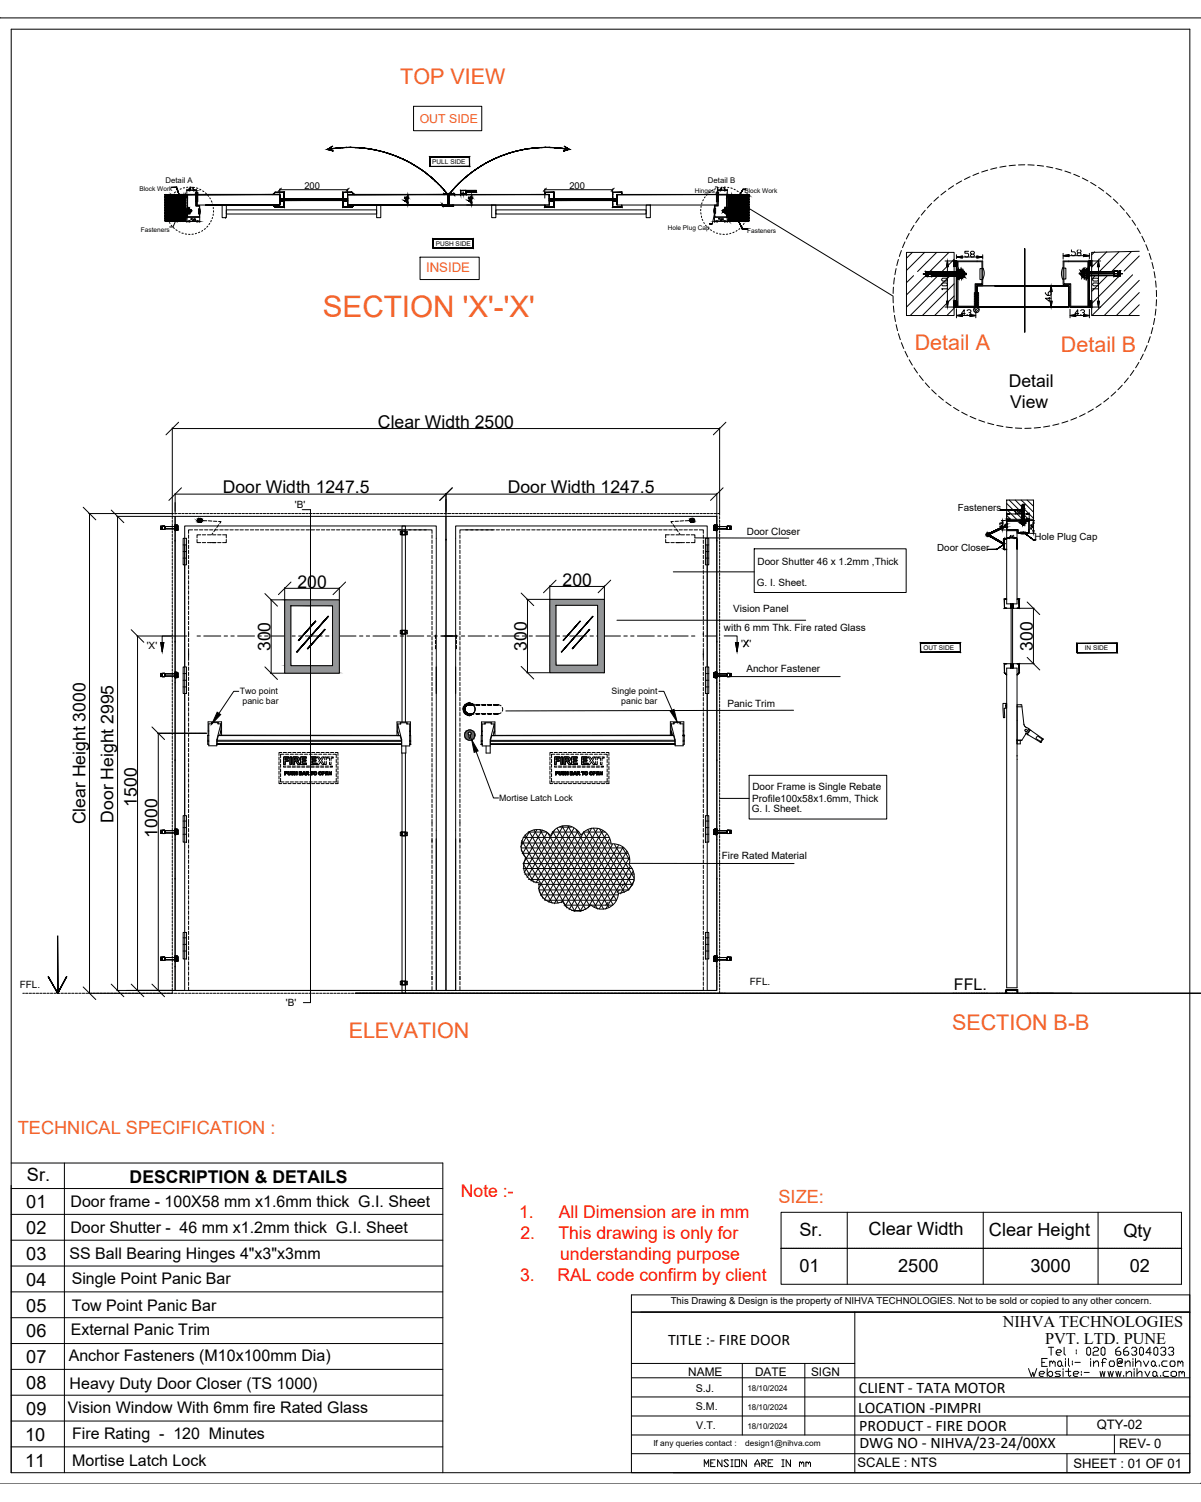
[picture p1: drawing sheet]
<svg xmlns="http://www.w3.org/2000/svg" width="1280mm" height="1600mm" viewBox="0 0 1280 1600" stroke-linecap="round" stroke-linejoin="round" font-family="sans-serif">
<defs><g id="words">
<text font-size="31.6" fill="#f26722" x="344" y="338">SECTION 'X'-'X'</text>
<g font-size="22.9" fill="#f26722">
<text x="426" y="89">TOP VIEW</text>
<text x="975" y="373">Detail A</text>
<text x="1131" y="374">Detail B</text>
<text x="1015" y="1097">SECTION B-B</text>
<text x="372" y="1106">ELEVATION</text>
</g>
<g font-size="19.4" fill="#f26722">
<text x="19" y="1208">TECHNICAL SPECIFICATION :</text>
<text x="830" y="1282">SIZE:</text>
</g>
<g font-size="19.4">
<text x="29" y="1258">Sr.</text>
<text x="28" y="1287">01</text>
<text x="28" y="1315">02</text>
<text x="852" y="1316">Sr.</text>
<text x="926" y="1316">Clear Width</text>
<text x="1054" y="1317">Clear Height</text>
<text x="1197" y="1317">Qty</text>
<text x="28" y="1342">03</text>
<text x="852" y="1354">01</text>
<text x="957" y="1354">2500</text>
<text x="1098" y="1354">3000</text>
<text x="1204" y="1354">02</text>
<text x="28" y="1370">04</text>
<text x="28" y="1397">05</text>
<text x="28" y="1425">06</text>
<text x="28" y="1452">07</text>
<text x="28" y="1480">08</text>
<text x="28" y="1507">09</text>
<text x="27" y="1535">10</text>
<text x="27" y="1562">11</text>
</g>
<g font-size="18.8">
<text x="1075" y="412">Detail</text>
<text x="1076" y="434">View</text>
<text x="403" y="456">Clear Width 2500</text>
<text x="237" y="526">Door Width 1247.5</text>
<text x="541" y="526">Door Width 1247.5</text>
<text x="317" y="626">200</text>
<text x="600" y="624">200</text>
<text x="288" y="694" transform="rotate(-90 288 694)">300</text>
<text x="561" y="693" transform="rotate(-90 561 693)">300</text>
<text x="1101" y="693" transform="rotate(-90 1101 693)">300</text>
<text x="146" y="859" transform="rotate(-90 146 859)">1500</text>
<text x="91" y="878" transform="rotate(-90 91 878)">Clear Height 3000</text>
<text x="121" y="876" transform="rotate(-90 121 876)">Door Height 2995</text>
<text x="168" y="892" transform="rotate(-90 168 892)">1000</text>
<text x="138" y="1260">DESCRIPTION &amp; DETAILS</text>
</g>
<g font-size="18.8" fill="#f00">
<text x="491" y="1274">Note :-</text>
<text x="553" y="1297">1.</text>
<text x="595" y="1297">All Dimension are in mm</text>
<text x="555" y="1320">2.</text>
<text x="595" y="1320">This drawing is only for</text>
<text x="597" y="1342">understanding purpose</text>
<text x="554" y="1364">3.</text>
<text x="594" y="1364">RAL code confirm by client</text>
</g>
<g font-size="17.4">
<text x="1069" y="1413">NIHVA TECHNOLOGIES</text>
<text x="1114" y="1431">PVT. LTD. PUNE</text>
</g>
<text font-size="17.2" x="1016" y="1055">FFL.</text>
<g font-size="17.1">
<text x="712" y="1433">TITLE :- FIRE DOOR</text>
<text x="915" y="1484">CLIENT - TATA MOTOR</text>
<text x="914" y="1506">LOCATION -PIMPRI</text>
<text x="916" y="1525">PRODUCT - FIRE DOOR</text>
<text x="916" y="1542">DWG NO - NIHVA/23-24/00XX</text>
</g>
<g font-size="17">
<text x="75" y="1286">Door frame - 100X58 mm x1.6mm thick G.I. Sheet</text>
<text x="75" y="1313">Door Shutter - 46 mm x1.2mm thick G.I. Sheet</text>
<text x="74" y="1342">SS Ball Bearing Hinges 4&quot;x3&quot;x3mm</text>
<text x="76" y="1368">Single Point Panic Bar</text>
<text x="76" y="1396">Tow Point Panic Bar</text>
<text x="75" y="1422">External Panic Trim</text>
<text x="73" y="1450">Anchor Fasteners (M10x100mm Dia)</text>
<text x="74" y="1479">Heavy Duty Door Closer (TS 1000)</text>
<text x="72" y="1505">Vision Window With 6mm fire Rated Glass</text>
<text x="77" y="1533">Fire Rating - 120 Minutes</text>
<text x="77" y="1561">Mortise Latch Lock</text>
</g>
<text font-size="14.1" fill="#f26722" x="454" y="290">INSIDE</text>
<g font-size="13.9">
<text x="1169" y="1522">QTY-02</text>
<text x="1193" y="1542">REV- 0</text>
<text x="914" y="1563">SCALE : NTS</text>
<text x="1144" y="1563">SHEET : 01 OF 01</text>
</g>
<text font-size="13.1" fill="#f26722" x="447" y="131">OUT SIDE</text>
<g font-size="12.6">
<text x="733" y="1465">NAME</text>
<text x="805" y="1465">DATE</text>
<text x="864" y="1465">SIGN</text>
</g>
<g font-size="11.4">
<text x="742" y="1483">S.J.</text>
<text x="742" y="1501">S.M.</text>
<text x="742" y="1522">V.T.</text>
</g>
<g font-size="10.7">
<text x="314" y="541">'B'</text>
<text x="796" y="570">Door Closer</text>
<text x="807" y="601">Door Shutter 46 x 1.2mm ,Thick</text>
<text x="806" y="624">G. I. Sheet.</text>
<text x="781" y="651">Vision Panel</text>
<text x="772" y="672">with 6 mm Thk. Fire rated Glass</text>
<text x="790" y="689">'X'</text>
<text x="156" y="692">'X'</text>
<text x="795" y="716">Anchor Fastener</text>
<text x="775" y="754">Panic Trim</text>
<text x="802" y="842">Door Frame is Single Rebate</text>
<text x="802" y="854">Profile100x58x1.6mm, Thick</text>
<text x="801" y="865">G. I. Sheet.</text>
<text x="769" y="915">Fire Rated Material</text>
<text x="799" y="1050">FFL.</text>
<text x="21" y="1052">FFL.</text>
<text x="305" y="1071">'B'</text>
</g>
<g font-size="10.4">
<text x="1021" y="544">Fasteners</text>
<text x="1102" y="575">Hole Plug Cap</text>
<text x="999" y="587">Door Closer</text>
</g>
<text font-size="10.2" x="715" y="1389">This Drawing &amp; Design is the property of NIHVA TECHNOLOGIES. Not to be sold or copied to any other concern.</text>
<g font-size="10">
<text x="324" y="201">200</text>
<text x="607" y="201">200</text>
</g>
<g font-size="9.4">
<text x="256" y="739">Two point</text>
<text x="652" y="739">Single point</text>
<text x="258" y="750">panic bar</text>
<text x="662" y="750">panic bar</text>
<text x="532" y="853">Mortise Latch Lock</text>
</g>
<g font-size="8.8">
<text x="696" y="1540">If any queries contact :</text>
<text x="794" y="1540">design1@nihva.com</text>
</g>
<g font-size="8.6">
<text x="796" y="1482">18/10/2024</text>
<text x="796" y="1502">18/10/2024</text>
<text x="796" y="1522">18/10/2024</text>
</g>
<g font-size="8.3">
<text x="176" y="195">Detail A</text>
<text x="754" y="195">Detail B</text>
</g>
<g font-size="7">
<text x="461" y="175">PULL SIDE</text>
<text x="149" y="203">Block Work</text>
<text x="740" y="205">Hinges</text>
<text x="793" y="206">Block Work</text>
<text x="712" y="245">Hole Plug Cap</text>
<text x="150" y="247">Fasteners</text>
<text x="796" y="248">Fasteners</text>
<text x="464" y="262">PUSH SIDE</text>
<text x="984" y="692">OUT SIDE</text>
<text x="1156" y="693">IN SIDE</text>
</g>
<g font-size="2.3">
<text x="334" y="202">.</text>
<text x="616" y="202">.</text>
</g>
</g></defs>
<!-- layer: P -->
<g fill="none" stroke="#000" stroke-width="1.07">
<path d="M0 19h1280M12 31h1256v1538h-1256zM200 199l-1 1M202 199h2M206 200h1M762 199h3v7M770 199l-2 1M772 199h1M776 200h1M176 207h22v29h-22zM178 219l-1 2M179 216l-1 1"/>
<path d="M180 213v1M182 210l-1 1M184 207l-1 1M187 204l-1 1M190 203h-1M193 201l-1 1M195 207h3M196 207v3h-1zM196 219h-1h-2v1h3M196 217l-1-1-2 1v1l3-1M196 210v18M197 200h-2"/>
<path d="M198 207h1l-1 3zM199 203l3-1v1zM199 207v3h-1zM199 202v4M199 207v3M200 208l-1 2M200 208h9v4M200 208v23M202 203h4M203 201h-2l2-1v3M204 200h2l-1 1M205 203h2"/>
<path d="M206 201v2l-2-1M206 202l3 1h-3zM208 205l3 3M209 207h-10h10M209 207v8M209 213v1M209 212v1M209 211h.1M209 209v1M209 208v1M209 207h.1M209 211v8h4v12h-13v-3v3h13v-12h-4v-5"/>
<path d="M209 204l2 3M209 206v13h4v12h-14l1-23M209 207h1v11h9M209 202v4M209 207v12M209 200l2 1M210 207h-1M210 213l1 1M210 212l1 1M210 211h1M210 209l1 1M210 208l1 1"/>
<path d="M210 204l1 1M211 207a1.8 1.8 0 0 0-2-3 1.5 1.5 0 0 0 0 3M211 207v8h-1M213 202h1M216 203l1 1M219 205l1 1M221 208l1 1M224 211v1M225 214l1 1M226 217l1 2M237 218h4v14h-4zM298 214h5z"/>
<path d="M298 212h5zM366 214h4zM366 212h4zM401 218h5v14h-5zM434 215h1v3zM435 207v3h-1zM435 210v5M447 218h29M447 207h29M472 219h11zM472 219l5-1zM472 218h5z"/>
<path d="M473 207l11-1zM473 206h11zM478 207h107h-86M478 207h6zM478 218h107M480 207h24M502 215h1v3zM503 207v3h-1zM503 210v5M524 218h4v14h-4zM585 214h5zM585 212h5z"/>
<path d="M653 214h5zM653 212h5zM658 207h105M689 218h4v14h-4zM747 219v2M748 216v1M750 213l-1 1M751 210v1M754 207l-1 1M757 204l-2 1M759 203h-1M763 201l-2 1"/>
<path d="M763 205l3 3h9M763 214l1 1M763 213l1 1M763 212l1 1M763 211h1M763 209l1 1M763 208l1 1M763 215h1M764 204l2 3a1.8 1.8 0 0 0-2-3 1.6 1.6 0 0 0-1 3M764 207h-1v8M765 207h-1M765 207v12h-4v12h14v-3"/>
<path d="M765 203l3-1v1zM765 202v4M765 207h-1v11h-106M765 213l1 1M765 212l1 1M765 211h1M765 209l1 1M765 208l1 1M765 204l1 1M765 215v4h-3v12h13v-3M766 207v8h-1v-8M766 200h-1"/>
<path d="M768 203h4M770 202h-2l1-2v3M770 200h3l-2 1M770 202l1 1M772 201l1 1-1 1M772 202l3 1h-3v-1M774 208v23M775 208v2M775 208v23v-3M775 207h-9h9M775 207h1l-1 3zM775 202v4"/>
<path d="M775 207v21M776 207h22v29h-22zM776 207v3h-1zM776 207h5M779 200l1 1M780 207v3h-1zM780 220l-1-1-2 1v1l3-1M780 217h-1h-2v1h3M780 210v18M782 202h2M785 203l2 1M788 205l1 1"/>
<path d="M791 208l1 1M793 211l1 1M795 214v1M796 217v2M177 227v1M177 223v1M178 230v2M179 234l1 1M180 237l1 1M182 240l1 1M191 225l-7 17h-3M195 231h3"/>
<path d="M195 228h1v3zM196 222h-3M198 228h1l-1 3zM199 236l3-1v1zM199 228v3h-1zM199 233v4M202 236h8M205 233h-2v1h2v2l-2-1M207 234h-1l1-1 1 1-2 1h2v-1M210 235l3 1h-3zM212 222h1v1v5h-1zM213 231v6"/>
<path d="M224 238l-1 1M225 235v1M226 232v1M227 228v2M227 221v1M228 224v2M240 232h.1M241 224h160v4h-160zM241 230h.1M528 224h161v4h-161zM747 227v1M747 223v1"/>
<path d="M747 230l1 2M748 234l1 1M750 237l1 1M752 240l1 1M761 222l-1 2 1 4M761 236l3-1v1zM761 222h2v5h-2M761 231v6M762 225l-3 13M764 236h8M768 232h-2v2h2l-1 1h-1M769 234v-1l1-1 1 2h-2v1h2l-1-1"/>
<path d="M772 235l3 1h-3zM775 228h1l-1 3zM775 233v4M776 228v3h-1zM776 231h5M779 228h1v3zM780 222h-3v1M793 238l-1 1M795 235l-1 1M796 232v1M797 228v2M797 221v1"/>
<path d="M797 224v2M185 242l1 1M188 245l1 1M191 247h1M194 248h1M197 249h2M201 250h1M206 249l-1 1M209 248l-1 1M213 247l-1 1M216 246h-1M219 243l-1 1"/>
<path d="M221 241l-1 1M754 242l1 1M757 245l1 1M760 247h1M763 248h2M767 249h1M770 250h2M776 249l-2 1M779 248l-1 1M782 247l-1 1M785 246h-1M788 243l-1 1"/>
<path d="M791 241l-1 1M966 269h51v67h-51zM972 269l-6 6M985 269l-19 19M998 269l-20 20M1007 278h10M1010 278l1 6h-2zM1011 269l-20 20M1017 278h2v5zM1017 278l2 5h-2zM1017 276l-13 13M1019 274l6-1v2z"/>
<path d="M1019 271v4M1021 279v47M1025 274h16M1032 268h-4v2h3l1 1v2l-1 1h-2l-1-1M1035 271l-1-1 1-2h2l1 1-1 2h-2l-1 1 1 2h2l1-1-1-2M1041 273l6 1-6 1zM1047 271v5M1133 272l6-1v2zM1133 270v6M1139 272h16M1142 266v2h3l1 1v2l-1 1h-2l-1-1M1149 266l-1 1 1 2"/>
<path d="M1151 266l1 2-1 1h-2l-1 2 1 1h2l1-1-1-2M1155 271l6 1-6 1zM1159 279v47M1161 278h2v5zM1161 278l2 5h-2zM1161 270v5M1163 278h10M1167 268l-4 3M1171 278l1 6h-2zM1179 268l-16 17M1193 268l-21 21M1205 268l-20 21"/>
<path d="M1214 268l-51 1v67h51M1214 273l-16 16M974 294l-8 7M986 295l-20 19M999 295l-33 32M1005 296h4l1 2-1 1h-4l-1-1zM1010 284v37M1012 295l-42 41M1019 283v-5h28v25h-7v9M1019 283h1v-4v47M1019 283v44M1020 283v-4h26v23h-7v24h-19"/>
<path d="M1044 286h3a9 9 0 0 1 0 10v2h-3zM1133 297h3v-11l-3-1a12 12 0 0 0 0 12M1160 283v-4h-26v23h7v24h19M1161 283v-5h-28v25h7v24M1161 283h-1v-4v47M1161 283v44M1164 297l1-1h5l1 2-1 1h-5zM1167 294l-4 3M1171 284v37M1180 294l-17 16M1193 294l-30 29M1207 293l-43 43"/>
<path d="M1214 299l-37 37M1005 301h4l1 3h-1h-4h-1zM1010 308h-6l1 1M1017 302l-34 34M1017 315l-21 21M1038 314l2-2h-2v16M1040 312v15M1040 315l-2 1M1040 317l-2 2M1040 320l-2 1M1041 312h2v16a3 3 0 0 1 0 4 3 3 0 0 1-5 0 3 3 0 0 1 0-4M1041 304v23"/>
<path d="M1041 304h98v23h-96l-5 5M1043 312l-2 1M1043 314l-2 2M1043 317l-2 1M1043 319l-2 2M1047 303h-7v9M1092 304h-51v23M1114 312l2 3h3l1-1v-2l-1-1-2 1v3M1118 317v4l-4-3h6M1120 304l1 7h-2zM1120 311v10M1164 302l1-1h5l1 3h-1h-5z"/>
<path d="M1171 308h-7l1 1M1214 312l-24 24M1007 327h10M1009 321h2l-1 6zM1017 321h2v6zM1017 321l2 6h-2zM1017 328l-8 8M1019 327h21h-21M1019 321h1v5M1019 336l6-1v2zM1019 329v10M1020 321v5"/>
<path d="M1025 336h9M1029 334h-5l4-4v6M1031 331l1-1h2l1 2-2 1M1034 335l6 1-6 1zM1034 333l1 1-1 2h-2l-1-1M1040 327h1M1040 329v10M1040 322l-2 2M1040 325l-2 2M1040 327l-2 3M1043 322l-2 2M1043 325l-2 1"/>
<path d="M1043 329l-3 4M1119 321h2l-1 6zM1140 336l6-1v2zM1140 329v10M1146 336h9M1150 334h-4l3-4v6M1152 331l1-1h2l1 1v1l-2 1M1155 333l1 1-1 2h-2l-1-1M1155 335l6 1-6 1zM1160 321v5M1161 327h-21h21M1161 321h-1v5"/>
<path d="M1161 321h2v6zM1161 321l2 6h-2zM1161 329v10M1163 327h10M1170 321h2l-1 6zM1214 325l-11 11M1092 354v-89v89M184 456v91M184 456h583M767 456v91M187 535v13M187 525v20"/>
<path d="M187 526h577M475 525v25M764 525v25M1073 533h28v20h-28zM1073 536l17 17M1075 533l14 13M1082 533l6 6M1088 533l2 1M1089 540l12 12M1090 534l11 12M1095 533l6 6M1101 533h.1"/>
<path d="M95 547h88M95 547v511M124 550h62M125 550v505M184 550v3M184 554v2M184 558v2M185 547h-1v2M186 547h3M187 550v505h10v-495h268v150M187 550h288v505h-288zM187 559v6z"/>
<path d="M187 559h2v6h-2M190 547h3M194 547h2M198 547h2M201 547h3M205 547h3M209 547h2M211 554v1M211 554h2M211 555l1 1M211 553l2 1M211 553v1"/>
<path d="M212 552l1 2M212 552l-1 1M213 547h2M213 554l-1 2M213 554l1 2M213 554l2 2M213 554h2M214 552l-1 2M214 552l1 1M215 556h-1M215 553l-4 2M215 553v1"/>
<path d="M215 554l5 1M215 554v2M216 547h3M220 547h3M222 555h4M224 547h2M228 555h3M228 547h2M232 547h2M233 555l3 1-2 1M233 559l-2 3M235 547h3"/>
<path d="M239 547h3M243 547h2M247 547h2M250 547h3M254 547h3M258 547h2M262 547h2M265 547h3M269 547h3M273 547h3M277 547h2M281 547h2"/>
<path d="M284 547h3M288 547h3M292 547h2M296 547h2M299 547h3M303 547h3M307 547h3M311 547h2M315 547h2M318 547h3M322 543h9M322 547h3"/>
<path d="M326 547h2M330 547h2M333 547h3M337 547h3M341 547h3M345 547h2M349 547h2M352 547h3M356 547h3M360 547h2M364 547h2M367 547h3"/>
<path d="M371 547h3M375 547h3M379 547h2M383 547h2M386 547h3M390 547h3M394 547h2M398 547h2M401 547h3M405 547h3M409 547h2M413 547h2"/>
<path d="M416 547h3M420 547h3M424 547h3M428 547h2M432 547h2M435 547h3M439 547h3M443 547h2M447 547h2M450 547h3M454 547h3M458 547h3"/>
<path d="M462 547h2M466 547h2M469 547h3M473 547h3M475 550h289v505h-289zM477 547h3M482 547h2M485 547h3M489 547h3M493 547h2M497 547h2M501 547h2"/>
<path d="M504 547h3M508 547h3M512 547h2M516 547h2M519 547h3M523 547h3M527 547h2M531 547h2M534 547h3M538 547h3M542 547h3M546 547h2"/>
<path d="M550 547h2M553 547h3M557 547h3M561 547h2M565 547h2M568 547h3M572 547h3M576 547h3M580 547h2M584 547h2M587 547h3M591 547h3"/>
<path d="M595 547h2M599 547h2M602 547h3M606 547h3M610 547h2M614 547h2M618 547h2M621 547h3M625 547h3M629 547h2M633 547h2M636 547h3"/>
<path d="M640 547h3M644 547h2M648 547h2M652 547h2M655 547h3M659 547h3M663 547h2M667 547h2M670 547h3M674 547h3M678 547h2M682 547h2"/>
<path d="M685 547h3M689 547h3M693 547h3M697 547h2M701 547h2M704 547h3M708 547h3M712 547h2M716 547h2M717 559l2 3M718 555l-3 1 1 1M719 547h3"/>
<path d="M723 555h-4M723 547h3M727 547h3M728 555h-3M731 547h2M735 547h2M735 554l-5 1M735 554l1 2M736 553l-1 1M736 553l2 1M736 556h1M736 552l2 2"/>
<path d="M736 552v1M738 554l-1 2M738 554l2 1M738 554l1 2M738 554l-2 2M738 554h-3M738 547h3M739 552l-1 2M739 552l1 1M740 553l-2 1M740 553v1M740 555l-1 1"/>
<path d="M740 554v1M740 554h-2M742 547h3M746 547h2M750 547h2M753 547h3M757 547h3M761 547h2M763 559h-2v6h2M763 559v6h1v-6M763 559h1M764 550v505h-10v-495h-268v150"/>
<path d="M765 547h2v2M767 550v3M767 554v2M767 558v2M1067 558l-1-1h-1l1 2M1067 557h1v2M1067 554h5M1067 560v2l-2-2h3M1068 554l1 3h-1zM1068 557v4M1073 554h3l-3 1M1073 547h3v1z"/>
<path d="M1073 553h3v1zM1073 553l3 1h-3zM1073 546v7M1073 549l4 4M1073 543l10 10M1073 555l24-1v14h-12v-4h-12M1073 555v9h12v4h11h-11v-4h-5M1073 555h23M1076 547h18M1082 545v-1v3M1084 545h1v2h-1zM1086 545h2l-1 2h-1z"/>
<path d="M1088 555h5v2h-5zM1090 547l6 6M1094 547h3l-3 1zM1094 555h2v9M1094 553h3v1zM1094 553l3 1h-3zM1097 546v7M1098 554h4M1100 559h1v1l-1 1-1-2-1 1h2M1101 554l1 3h-1zM1101 557v8M172 564h.1"/>
<path d="M172 560v4M172 560h.1M172 560l1 1M173 563l-1 1M173 563h.1M173 561h.1M175 560h-2v4h2M175 560v4M184 562v2M184 565v3M184 569v3M184 573v2"/>
<path d="M184 577v2M187 575v1M187 560h1M187 564h.1M188 560h.1M188 564h.1M188 560l1 1M189 562h.1M189 563h.1M189 564h.1M189 564h-1M195 573h4v29h-4z"/>
<path d="M201 570v3M201 575v4M205 564h-4v4M207 564h4M210 575v3h4M213 564h3M214 570h-4v3M216 578h3M216 570h3M218 564h4M221 578h9M221 570h4"/>
<path d="M223 564h4M226 570h4M227 568l-2 2M229 564h3M230 563l-2 3M232 578h4M232 570h4M234 564h4M237 570h4v3M239 564h4M241 575v3h-4M245 564h4"/>
<path d="M250 564h4M256 564h3M261 564h4M267 564h3M272 564h4M277 564h4M283 564h3M288 564h4M294 564h3M299 564h4M305 564h3M310 564h4"/>
<path d="M315 564h4M321 564h3M326 564h4M331 564h4M337 564h4M342 564h4M348 564h3M353 564h4M359 564h3M364 564h4M369 564h4M375 564h3"/>
<path d="M380 564h4M386 564h3M391 564h4M397 564h3M402 564h4M407 564h4M413 564h3M418 564h4M424 564h5M429 564h5M434 564h5M440 564h5"/>
<path d="M445 564h5M451 564h4M456 564h4v4M460 570v3M460 575v4M475 574v1M490 570v3M490 575v4M494 564h-4v4M495 564h5M500 564h5M506 564h5"/>
<path d="M511 564h5M517 564h5M522 564h5M529 564h3M534 564h4M540 564h3M545 564h4M550 564h4M556 564h3M561 564h4M567 564h3M572 564h4"/>
<path d="M577 564h4M583 564h3M588 564h4M594 564h3M599 564h4M604 564h4M610 564h4M615 564h4M621 564h3M626 564h4M632 564h3M637 564h4"/>
<path d="M642 564h4M648 564h3M653 564h4M659 564h3M664 564h4M669 564h4M675 564h4M680 564h4M686 564h3M691 564h4M696 564h4M702 564h3"/>
<path d="M707 564h4M709 575v3h4M713 564h3M713 570h-4v3M715 578h4M715 570h4M718 564h4M720 578h9M720 570h4M720 563l3 3M724 564h3M724 568l1 2"/>
<path d="M726 570h3M729 564h4M731 578h4M731 570h4M734 564h4M737 570h4v3M740 564h3M741 575v3h-4M745 564h5v4M750 570v3M750 575v4M752 573h3v29h-3z"/>
<path d="M761 561h.1M761 562h.1M761 563h.1M761 564h.1M761 564h2M761 564h1M762 561h-1M762 560h.1M763 560l-1 1M764 564h.1M764 575v1M767 562v2"/>
<path d="M767 565v3M767 569v3M767 573v2M767 577v2M777 560h-2v4h3l-1-4M778 563h.1M778 561h.1M778 564h1M779 561h-1M779 561v3M779 564h.1M1067 564h5"/>
<path d="M1068 561h1l-1 3zM1073 573h3v1zM1073 564v-10v10M1073 564h12M1076 573h5M1078 572h-2l1-2v3M1080 570l-1 1v2h2l-1-1h-1M1081 573h3l-3 1zM1084 565v78h-11v-78h11v3M1086 568h10v-4v4zM1087 567h6v1l-5 1-1-1zM1098 568h4"/>
<path d="M1098 562v2h1l1-2h1v2M1101 565h1l-1 3zM184 580v3M184 584v3M184 588v2M184 592v2M184 595v3M184 599v3M195 580h4M195 587h4M195 594h4M197 580v130"/>
<path d="M201 581v3M201 586v4M201 592v3M201 597v4M460 581v3M460 586v4M460 592v3M460 597v4M490 581v3M490 586v4M490 592v3M490 597v4"/>
<path d="M750 581v3M750 586v4M750 592v3M750 597v4M752 580h3M752 587h3M752 594h3M754 580v130M767 580v3M767 584v3M767 588v2M767 592v2"/>
<path d="M767 595v3M767 599v3M184 603v3M184 607v2M184 611v2M184 614v3M184 618v3M201 602v4M201 608v3M201 613v4M201 619v3M460 602v4"/>
<path d="M460 608v3M460 613v4M460 619v3M490 602v4M490 608v3M490 613v4M490 619v3M750 602v4M750 608v3M750 613v4M750 619v3M767 603v3"/>
<path d="M767 607v2M767 611v2M767 614v3M767 618v3M184 622v2M184 626v2M184 629v3M184 633v3M184 637v3M201 624v3M201 629v4M201 635v3"/>
<path d="M288 639h15M289 639v78M303 626v12M303 627h59M362 626v12M460 624v3M460 629v4M460 635v3M490 624v3M490 629v4M490 635v3M561 638h24"/>
<path d="M562 638v79M586 624v14M586 625h58M644 624v14M750 624v3M750 629v4M750 635v3M767 622v2M767 626v2M767 629v3M767 633v3M767 637v3"/>
<path d="M184 641v2M184 645v2M184 648v3M184 652v3M184 656v2M184 660v2M201 640v4M201 646v3M201 651v4M201 656v4M460 640v4M460 646v3"/>
<path d="M460 651v4M460 656v4M490 640v4M490 646v3M490 651v4M490 656v4M750 640v4M750 646v3M750 651v4M750 656v4M767 641v2M767 645v2"/>
<path d="M767 648v3M767 652v3M767 656v2M767 660v2M1073 648h5M1077 643l1 69M1078 644h1M1079 648h5M1080 643l-1 69M1087 648h15M1101 648v59M146 677h37"/>
<path d="M147 677v378M184 663v3M184 667v3M184 671v3M184 675v2M184 679v2M199 677h-26v12M201 662v3M201 667v4M201 673v5M201 680v4M210 677h4"/>
<path d="M217 677h18M239 677h3M246 677h4M253 677h18M275 677h3M282 677h4M289 677h18M311 677h4M318 677h4M325 677h18M347 677h4M354 677h4"/>
<path d="M361 677h18M383 677h4M390 677h4M397 677h19M419 677h4M427 677h3M434 677h18M455 677h4M460 662v3M460 667v4M460 673v3M460 678v4"/>
<path d="M462 677h4M464 677v3M470 677h18M486 677v3M490 662v3M490 667v4M490 673v3M490 678v4M492 677h3M499 677h18M520 677h4M528 677h3"/>
<path d="M535 677h18M557 677h3M564 677h3M571 677h18M593 677h3M600 677h4M607 677h18M629 677h3M636 677h4M643 677h18M665 677h3M672 677h4"/>
<path d="M679 677h18M701 677h3M708 677h4M715 677h18M737 677h4M750 662v3M750 667v4M750 673v5M750 680v4M751 677h13M767 663v3M767 667v3"/>
<path d="M767 671v3M767 675v2M767 679v2M772 677h14v12M171 684h4l-2 10zM184 682v3M184 686v3M184 690v2M184 694v2M184 697v3M187 683v1M201 685v4"/>
<path d="M201 691v12M460 683v4M460 689v3M460 694v4M460 700v3M464 682v4M464 687v4M486 682v4M486 687v4M490 683v4M490 689v3M490 694v4"/>
<path d="M490 700v3M750 685v4M750 691v12M764 683v1M767 682v3M767 686v3M767 690v2M767 694v2M767 697v3M784 684h3l-1 10zM797 682l-5 7M173 718l-1-1v4"/>
<path d="M173 718h.1M173 717v4h2M175 717h-2M175 717h1M176 717v4M184 701v3M184 705v3M184 709v2M184 712v3M184 716v3M187 716v6zM187 717h1"/>
<path d="M187 716h2v6h-2M188 717h.1M188 717h1M189 719h.1M189 719v1M195 710h4v29h-4zM195 717h4M201 705v4M201 711v3M201 716v4M288 717h15M460 705v4"/>
<path d="M460 711v3M460 716v4M490 705v4M490 711v3M490 716v4M561 717h24M750 705v4M750 711v3M750 716v4M752 710h3v29h-3zM752 717h3M761 717h.1"/>
<path d="M761 719h.1M761 719v1M762 717h-1M762 717h.1M763 717h-1M763 716h-2v6h2M763 716v6h1v-6M763 716h1M767 701v3M767 705v3M767 709v2M767 712v3"/>
<path d="M767 716v3M775 717v4h3v-4M777 717h-2M777 717h1M778 718h.1M778 717v1M779 717h-1M779 717h.1M779 717v4M1073 707h5v5l-1-5M1073 712h11v340h-11zM1077 711h1"/>
<path d="M1078 711h1M1079 711h1M1080 707l-1 5v-5h5M1087 707h15M172 721h.1M173 720l-1 1M176 721h-1M184 720v3M184 724v2M184 728v2M184 731v3M184 735v3"/>
<path d="M184 739v2M187 727h.1M187 721h.1M188 721h-1M188 721h.1M188 721l1-1v1M195 732h4M195 725h4M197 739v130M201 721v4M201 727v3M201 732v4"/>
<path d="M201 738v3M460 721v4M460 727v3M460 732v4M460 738v3M465 739v316h21v-316M490 721v4M490 727v3M490 732v4M490 738v3M750 721v4M750 727v3"/>
<path d="M750 732v4M750 738v3M752 732h3M752 725h3M754 739v130M761 720h.1M761 720v1M761 720l2 1M761 720l1 1M762 721h.1M763 722h.1M763 721v1"/>
<path d="M764 720v1M764 727h.1M767 720v3M767 724v2M767 728v2M767 731v3M767 735v3M767 739v2M778 720h.1M778 720l1 1M779 721h.1M184 743v2"/>
<path d="M184 746v3M184 750v3M184 754v3M184 758v2M201 743v4M201 748v4M201 754v3M201 759v4M460 743v4M460 748v4M460 754v3M460 759v4"/>
<path d="M490 743v4M490 748v4M490 754v3M490 759v4M531 751l3 1M531 751h.1M534 759l-3 1M535 754v4M750 743v4M750 748v4M750 754v3M750 759v4"/>
<path d="M767 743v2M767 746v3M767 750v3M767 754v3M767 758v2M1069 749h3v5h-2l1 10h-2zM1072 749l1 5zM184 762v2M184 765v3M184 769v3M184 773v2M184 777v2"/>
<path d="M201 765v3M201 770v4M201 775v4M222 779h.1M225 770l1 1h-4v12h-1v10h1M225 771v-1h8v1M233 770l-1 1h3M235 779v1zM235 771v8h1M235 771l-4 17v6h-9v-4M423 779h1M424 779v2"/>
<path d="M424 771v8M424 771l4 17v14h5v-7M427 770v1M434 770h-7v1h-3M434 770v1h3v22M434 770v1M437 779h.1M460 765v3M460 770v4M460 775v4M490 765v3M490 770v4"/>
<path d="M490 775v4M513 779h1M517 770h7l-1 1h4M517 770v1h-3v22M517 770v1M524 770v1M527 779l-1 2M527 771v8M527 779h.1M527 771l-5 17v14h-4v-7M715 771v8h-1M715 771l4 17v6h9v-4"/>
<path d="M718 770v1h-3M718 771v-1h7v1M725 770v1h3v12M728 779h1M750 765v3M750 770v4M750 775v4M767 762v2M767 765v3M767 769v3M767 773v2M767 777v2"/>
<path d="M168 781h.1M184 780v3M184 784v3M184 788v3M184 792v2M184 796v2M184 799v3M201 781v3M201 786v4M201 792v3M201 797v4M220 781h-51v274"/>
<path d="M221 783h1v7M221 788h1M221 790h1M222 783v-14h14v14M231 793h197h-197M231 790h197v3M231 790v3M231 789v1M233 783l193 1 2 5-197-1zM233 783h190M235 780l-1 3M423 783v-14h14v14"/>
<path d="M424 781l1 2M428 789h.1M437 783l1 1zM437 789h1M437 790h1M438 793h-1h1M438 793h-1h1h-1h1h-1v2h-9M438 784v6M438 790v3M460 781v3M460 786v4M460 792v3"/>
<path d="M460 797v4M490 781v3M490 786v4M490 792v3M490 797v4M513 793h1h-1M513 793h1h-1h1h-1h1v2h8M513 784l1-1zM513 784v6M513 789h1M513 790h1M513 790v3"/>
<path d="M513 783v-14h14v14M524 784l194-1 1 5-196 1zM526 781v2M714 783v-14h15v14M715 780v-1l1 1M718 783h-191M719 789v1h-196M719 793h-196h196M728 783v7M728 788h1M728 790h1M729 783v10h-1"/>
<path d="M750 781v3M750 786v4M750 792v3M750 797v4M767 780v3M767 784v3M767 788v3M767 792v2M767 796v2M767 799v3M184 803v3M184 807v2"/>
<path d="M184 811v2M184 814v3M184 818v3M187 809v1M201 802v4M201 808v4M201 813v4M201 819v3M297 806v4M297 811v4M297 816v4M299 809v3"/>
<path d="M299 814v3M299 819v3M300 802h-3v3M302 802h3M303 803h-4v4M304 809h.1M304 807v2M304 809h3M304 807h4M304 803h4M305 816h-3v1h3M306 816h4"/>
<path d="M306 817h4M307 802h3M307 811h-3v3M307 809v2M307 811h.1M308 806h-6v8h2M308 806v1M309 803h4M310 806h-1v8h1M311 806v8M311 814h.1M311 816h4"/>
<path d="M311 817h4M312 802h3M314 814h.1M314 808v2l3-1M314 808l2-1 1 2M314 803h4M314 811v3M315 811h.1M315 811h1M316 811v1M316 812h.1M316 806h-4v8h2"/>
<path d="M316 806h1M316 812l1 1M316 816h4M316 817h4M317 806h.1M317 813v1M317 809h.1M317 811h.1M317 802h3M317 806h1M317 811l1 1M317 810v1"/>
<path d="M317 814h1M318 814h1M318 806v1M318 810h-1M318 807h.1M318 812h.1M318 810h.1M318 807l1 1M318 812l1 2M319 809l-1 1M319 808h.1M319 809h.1"/>
<path d="M319 808v1M319 803h4M320 814h-1M321 806l-1 8h7M321 806h5M321 816h4M321 817h4M322 802h3M322 809h4v2h-4M322 811v2h5v1M324 803h4M326 806v1h-4v2"/>
<path d="M327 816h3M327 817h3M327 802h3M329 803h4M331 806v8h6M331 806h6M332 816h3M332 817h3M332 802h3M333 809h.1M333 811v2h4v1M333 807v2"/>
<path d="M333 811h.1M333 807h4M333 809h4M333 811h4M335 803h3M337 816h3M337 817h3M337 809v2M337 806v1M337 802h4M340 803h3M340 811l1-1-3-4h2l2 3 1-3h2l-2 4 2 4h-2l-1-3-2 3h-2l1-1"/>
<path d="M342 816h3M342 817h3M342 802h4M345 803h3M346 809v-3h2v3M346 811v3h2v-3M347 816h3M347 817h3M347 802h4M350 803h3M351 806h-2v1h2v3M351 812v2h2v-2"/>
<path d="M352 816h2v1h-2M352 802h4M353 806h2v1h-2v3M355 803h3v4M357 802h3v3M358 809v3M358 814v3M358 819v3M360 806v4M360 811v4M360 816v4M460 802v4"/>
<path d="M460 808v4M460 813v4M460 819v3M490 802v4M490 808v4M490 813v4M490 819v3M586 806v4M586 811v4M586 816v4M588 809v3M588 814v3"/>
<path d="M588 819v3M589 802h-3v3M591 802h3M591 806v8h2M591 806h5M591 803h-3v4M593 809h.1M593 809h3M593 803h3M593 816h-2v1h2M595 816h4M595 817h4"/>
<path d="M596 802h3M596 811h-3v3M596 809v2M596 811h.1M596 807h-3v2M596 806v1M598 803h3M599 806h-1v8h1M599 806l1 8M600 814h-1M600 816h4M600 817h4"/>
<path d="M601 802h3M601 806v8h2M601 806h4M603 808v2l2-1M603 803h4M604 807l-1 1M604 807h1l1 2M604 811h-1v3M604 811h.1M604 811l1 1M605 806h1M605 812h.1"/>
<path d="M605 812l1 2M605 816h4M605 817h4M606 809h-1M606 811h.1M606 802h3M606 809h.1M606 814h2M606 806h.1M606 811h1M607 806v1M607 810l-1 1"/>
<path d="M607 812h.1M607 807h.1M607 812v1M607 810h.1M607 807l1 1M608 808h.1M608 813v1M608 809l-1 1M608 808v1M608 814h.1M608 803h4M609 806v8h6"/>
<path d="M609 806h6v1h-4M610 816h4M610 817h4M611 802h3M611 809h4v2h-4M611 811v2h4v1M611 807v2M613 803h4M615 816h4M615 817h4M616 802h3M618 803h4"/>
<path d="M620 806v8h6M620 806h6v1M620 816h4M620 817h4M621 802h3M621 809h1M621 811l1 2M622 811h-1M622 809h3M622 811h3M622 813h4v1M623 803h4"/>
<path d="M625 816h4M625 817h4M625 809v2M626 807h-5v2M626 802h3M626 814h.1M628 803h4M628 811l1-1-2-4h2l1 3 2-3h2l-3 4 3 4h-2l-2-3-1 3h-2v-1M630 816h4M630 817h4M631 802h3M633 803h4"/>
<path d="M635 809v-3h2v3M635 811v3h2v-3M635 816h4M635 817h4M636 802h3M638 803h4M640 806h-3v1h3v3M640 812v2h2v-2M640 816h3v1h-3M641 802h3M641 806h3v1h-2v3M643 803h4v4"/>
<path d="M646 802h3v3M647 809v3M647 814v3M647 819v3M649 806v4M649 811v4M649 816v4M750 802v4M750 808v4M750 813v4M750 819v3M764 809v1"/>
<path d="M767 803v3M767 807v2M767 811v2M767 814v3M767 818v3M184 822v3M184 826v2M184 830v2M184 833v3M184 837v3M201 824v4M201 830v3"/>
<path d="M201 835v4M297 831v4h3M297 821v4M297 826v4M299 829v4h4M299 824v3M302 835h3M303 822v3h1M304 822h-1M304 822h1M304 823h1M304 833h4"/>
<path d="M305 822l-1 1M305 822h.1M305 822v1M305 823h.1M305 824h-1v1M305 824h.1M306 822v1M306 823v1M307 824l1 1M307 824h.1M307 835h3M307 822v2"/>
<path d="M307 822l1 3M308 825h.1M309 825h-1M309 824v1M309 822v2M309 822h.1M309 833h4M309 825h.1M309 822h1M310 825h-1M310 824v1M310 822v2"/>
<path d="M310 824h.1M310 823h.1M310 822v1M311 823l1 1v1M311 822h-1M311 824l-1 1h2M311 824h.1M311 824v1M311 822h.1M311 823h.1M311 825h.1M311 822h1"/>
<path d="M311 822v1M311 823h1M311 825h1M312 822h-1M312 822h.1M312 825h.1M312 823l1 1v1M312 822l1 1M312 835h3M312 822h1M313 825h-1M313 823h.1"/>
<path d="M313 825h.1M313 822v1M314 822v3h1M314 822h.1M314 822h1M314 833h4M315 823h.1M315 822v1M315 824v1M315 824h1v1M316 823h-1M316 825h1"/>
<path d="M316 822v1M317 822h-1M317 822v3M317 835h3M319 825h1M319 833h4M320 823h.1M320 825h.1M320 822h.1M320 822v1M320 822h-1v3M320 822l2 1"/>
<path d="M321 824h-1v1M321 824h.1M321 824l-1 1M321 825h-1M321 824l1 1M321 823h.1M321 825h.1M322 823h.1M322 825h.1M322 835h3M323 824l-1 1M323 824h.1"/>
<path d="M323 825h-1M323 823v1M323 825h.1M323 823h.1M323 822v1M323 822h.1M324 824h-1M324 822h.1M324 823v1M324 825h-1M324 825h1M324 824h.1"/>
<path d="M324 833h4M324 822l1 1M325 825h.1M325 823h.1M325 825h1M325 823v1M325 824h.1M325 824l1 1M326 825h.1M326 822v3h1M327 823h.1M327 825h.1"/>
<path d="M327 822v1M327 835h3M327 822h.1M327 822l1 1M327 824v1M328 822h-2M328 822h.1M328 824h.1M328 825h.1M328 823h-1M328 825h1M328 822l1 1"/>
<path d="M329 825h.1M329 823l-1 1 1 1M329 833h4M331 822h.1M331 822h3M331 822h1M332 835h3M334 822h-1v3h-1v-3M334 822h.1M334 823v1M334 824h.1M334 824l1 1"/>
<path d="M334 823h.1M335 833h3M335 822l-1 1M335 825h.1M335 823v1l1 1M335 822h.1M335 825h1M336 822h-1M336 822l-1 1M336 822v1M336 822h.1M336 822l1 1"/>
<path d="M336 823l1 1-1 1M337 835h4M337 825h-1M337 823h1M338 823l-1 2M339 823l1 1M340 824v1M340 833h3M340 823h-1M340 822v1M340 824l1 1h1M340 823v1"/>
<path d="M340 822h.1M340 825h1M341 822h-1M341 823h-1M341 822h.1M341 822v1M341 822h1M341 822l1 1M342 822l1 1M342 823v2M342 835h4M343 823v1l-2 1"/>
<path d="M343 822h2a1.2 1.2 0 0 1 1 1 1.2 1.2 0 0 1-2 1v1h-1zM344 822l1 1h-1zM345 833h3M347 822h3h-2v1h2v1h-2v1h2h-3zM347 835h4M350 833h3M350 822l3 2v-2v3h-1l-1-2v2h-1zM352 835h4M358 824v3M358 829v4h-3M360 831v4h-3M360 821v4"/>
<path d="M360 826v4M460 824v4M460 830v3M460 835v4M490 824v4M490 830v3M490 835v4M586 831v4h3M586 821v4M586 826v4M588 829v4h3M588 824v3"/>
<path d="M591 835h3M592 822v3h1M593 823h1M593 824v1M593 824h.1M593 833h3M593 824h1M594 822h-2M594 823l-1-1v1M594 822h.1M594 823h.1M594 824h.1"/>
<path d="M594 822h1M595 824h-1M595 822h.1M595 822v1M595 823v1M596 824v1h1M596 824h.1M596 835h3M596 822v2M596 822v2l1 1M598 825h-1M598 833h3"/>
<path d="M598 825h.1M598 824v1M598 822l-1 3M598 822v2M598 824h.1M599 823l1 1M599 822v1M600 822h-1M600 824l-1 1h2M600 824h.1M600 824v1M600 822h.1"/>
<path d="M600 823h1M600 823h.1M600 825h.1M600 822h1M600 824h1M601 824l-1 1M601 835h3M601 822h.1M601 823v2M601 825h.1M601 822h1M601 823h1"/>
<path d="M602 822v1M603 822v3M603 822h.1M603 833h4M603 823h.1M603 825v-1h2v1M603 822v1M605 823h-1M605 825h.1M605 822v1M605 822h.1M605 822v3"/>
<path d="M606 835h3M608 825h1M608 833h4M608 823h1M609 822l-1 1M609 822h.1M609 823h.1M609 822h-1v3M609 824h-1v1l2-1M609 822h1M610 824h.1M610 822v1"/>
<path d="M610 825h-1M610 824l1 1M610 823h.1M610 825h.1M611 825h-1M611 835h3M611 824v1M612 824h-1M612 824h.1M612 825h-1M612 823v1M612 825h.1"/>
<path d="M612 823h.1M612 825h2M612 822h.1M612 822h1M613 823l-1 1h1v-1M613 823h.1M613 822l1 2M613 833h4M614 825h.1M614 824h.1M614 824v1M615 822v3h1"/>
<path d="M615 822h.1M615 822h2M616 822v1M616 835h3M616 822h.1M616 822l1 1M616 824v1M616 824h.1M616 824h1M617 825h.1M617 825h1M617 823h-1"/>
<path d="M617 824h.1M617 822l1 1M617 824l1 1M618 823l-1 1M618 825h.1M618 833h4M620 822h.1M620 822h1v3v-3h1M620 822h2M621 835h3M622 822h.1M623 823v1"/>
<path d="M623 823h.1M623 824l1 1M623 833h4M624 823v1l1 1M624 822l-1 1M624 822h.1M624 825h1M625 822l-1 1M625 822v1M625 822h-1M625 822h.1M625 825h.1"/>
<path d="M625 822l1 1M625 823l1 1-1 1M626 835h3M626 823l-1 2M628 823v1M628 824l1 1M628 833h4M628 823h.1M629 825h1M629 824v1M629 823v1M629 822l-1 1"/>
<path d="M629 823h.1M630 825h.1M630 822h-1M630 822h.1M630 822l-1 1M630 822v1M631 822l1 1M631 823v1l-1 1M631 835h3M632 823v1l-2 1M632 822h2a1.2 1.2 0 0 1 1 1 1.2 1.2 0 0 1-2 1v1h-1zM633 822l1 1h-1z"/>
<path d="M633 833h4M636 822h2h-2v1h2v1h-2v1h2h-2zM636 835h3M638 833h4M639 822l2 2v-2h1v3h-1l-1-2v2h-1zM641 835h3M647 829v4h-4M647 824v3M649 831v4h-3M649 821v4M649 826v4M750 824v4"/>
<path d="M750 830v3M750 835v4M767 822v3M767 826v2M767 830v2M767 833v3M767 837v3M184 841v2M184 845v2M184 848v3M184 852v3M184 856v2"/>
<path d="M184 860v2M201 840v4M201 846v3M201 851v4M201 857v3M460 840v4M460 846v3M460 851v4M460 857v3M490 840v4M490 846v3M490 851v4"/>
<path d="M490 857v3M750 840v4M750 846v3M750 851v4M750 857v3M767 841v2M767 845v2M767 848v3M767 852v3M767 856v2M767 860v2M184 864v2"/>
<path d="M184 867v3M184 871v3M184 875v2M184 879v2M195 869h4v28h-4zM195 875h4M201 862v4M201 867v4M201 873v4M201 877v4M460 862v4M460 867v4"/>
<path d="M460 873v7M490 862v4M490 867v4M490 873v7M599 880l50 87M600 880l-34 58M605 880l48 84M606 880l-35 60M750 862v4M750 867v4M750 873v4M750 877v4"/>
<path d="M752 869h3v28h-3zM752 875h3M767 864v2M767 867v3M767 871v3M767 875v2M767 879v2M172 888h.1M172 884v4M172 884h.1M172 884l1 1M173 885h.1"/>
<path d="M173 887l-1 1M173 884v4h2M173 887h.1M175 884h-2M175 884h1M176 884l-1 4M184 882v3M184 886v3M184 890v2M184 894v2M184 897v3M187 894h.1"/>
<path d="M187 883v6zM187 884h1M187 888h.1M187 883h2v6h-2M188 888h.1M188 884h.1M188 884l1 1M189 886h.1M189 886v1M189 888h.1M189 888h-1M195 889h4"/>
<path d="M195 882h4M201 882v4M201 888v3M201 894v4M201 900v4M460 882v4M460 887v4M460 893v5M460 900v4M490 882v4M490 887v4M490 893v5"/>
<path d="M490 900v4M555 898h96M556 895l39 67M558 892h91M559 889l45 78M563 886h20M564 886l49 85M564 886l-9 16M569 884l50 87M572 884l-15 25M575 884l49 85M578 884l-20 35"/>
<path d="M583 887l-24 42M584 887l45 78M587 890a18 18 0 0 0-26-2 18 18 0 0 0-1 26M588 886h29M589 886l48 82M591 884l-29 51M594 882l49 86M596 881h13M612 882l-38 65M614 884l43 75h-76M616 886l-40 68M619 889a18 18 0 0 0-16-9 18 18 0 0 0-16 10"/>
<path d="M619 890a18 18 0 0 1 20-7 18 18 0 0 1 12 16M622 886l-42 72M626 884l39 67M631 882l-46 79M632 882l38 66M637 883l-46 80M639 883l35 60M642 885l-44 77M645 886h-23l37 66M646 888l-44 77M650 894l-44 75M651 899a18 18 0 0 1 20 22"/>
<path d="M653 899l-41 72M655 899l21 37M750 882v4M750 888v3M750 894v4M750 900v4M752 889h3M752 882h3M761 884v1M761 886h.1M761 886v1M761 888h.1"/>
<path d="M761 888h1M762 884l-1 1M762 888h.1M762 884h.1M762 888h1M763 888h.1M763 884h-1M763 883h-2v6l2-1M763 883v6h1v-6M763 883h1M764 887v1M764 894h.1"/>
<path d="M767 882v3M767 886v3M767 890v2M767 894v2M767 897v3M777 884h-2v4h3l-1-4M778 887h.1M778 885h.1M778 887l1 1M779 884h-1M779 884h.1M779 884v4"/>
<path d="M184 901v3M184 905v3M184 909v2M184 913v2M184 916v3M201 905v4M201 911v3M201 916v4M460 905v4M460 911v3M460 916v4M490 905v4"/>
<path d="M490 911v3M490 916v4M555 903h109M555 905l33 57M556 909h113M559 914h112M561 913a17 17 0 0 0 14 27M659 901l-41 70M663 903l8 13M664 903l-38 64M668 907l-35 60M671 920h-113l11 20"/>
<path d="M671 914l-33 54M750 905v4M750 911v3M750 916v4M767 901v3M767 905v3M767 909v2M767 913v2M767 916v3M184 920v3M184 924v2M184 928v2"/>
<path d="M184 931v3M184 935v3M184 939v3M187 935v1M201 922v3M201 927v4M201 932v4M201 938v3M460 922v3M460 927v4M460 932v4M460 938v3"/>
<path d="M490 922v3M490 927v4M490 932v4M490 938v3M558 925h116M559 931h117M563 937h113M670 921a18 18 0 0 1 5 19 18 18 0 0 1-16 11M672 934l-2 3M672 922l-27 46M675 928l-14 24M676 938l-6 10"/>
<path d="M750 922v3M750 927v4M750 932v4M750 938v3M764 935v1M767 920v3M767 924v2M767 928v2M767 931v3M767 935v3M767 939v3M184 943v2"/>
<path d="M184 947v2M184 950v3M184 954v3M184 958v2M201 943v4M201 949v3M201 954v4M201 959v4M460 943v4M460 949v3M460 954v4M460 959v4"/>
<path d="M490 943v4M490 949v3M490 954v4M490 959v4M574 942h100M574 948h96M574 949l5 8M575 941a18 18 0 0 0 6 17 18 18 0 0 0 18 2M576 953h83M654 955l-2 2M659 952a18 18 0 0 1-11 15 18 18 0 0 1-18-3M660 948l-3 3"/>
<path d="M666 941l-3 3M750 943v4M750 949v3M750 954v4M750 959v4M767 943v2M767 947v2M767 950v3M767 954v3M767 958v2M184 962v2M184 965v3"/>
<path d="M184 969v3M184 973v3M184 977v2M201 965v3M201 970v4M201 976v3M460 965v3M460 970v4M460 976v3M490 965v3M490 970v4M490 976v3"/>
<path d="M600 960a18 18 0 0 0 29 4M601 964h28M609 970h13M630 964h23M648 961l-3 3M750 965v3M750 970v4M750 976v3M767 962v2M767 965v3M767 969v3M767 973v3"/>
<path d="M767 977v2M184 981v2M184 984v3M184 988v3M184 992v2M184 996v2M184 999v3M195 993h4v28h-4zM195 999h4M201 981v4M201 987v3M201 992v3"/>
<path d="M201 997v4M460 981v4M460 987v3M460 992v3M460 997v3M490 981v4M490 987v3M490 992v3M490 997v3M750 981v4M750 987v3M750 992v3"/>
<path d="M750 997v4M752 993h3v28h-3zM752 999h3M767 981v2M767 984v3M767 988v3M767 992v2M767 996v2M767 999v3M173 1020l-1-1v4M173 1020h.1M175 1019h-2v4h2"/>
<path d="M175 1019v4M184 1003v3M184 1007v2M184 1011v2M184 1015v2M184 1018v3M187 1018v6zM187 1019h1M187 1018h2v6h-2M188 1019h.1M188 1019l1 1M195 1013h4"/>
<path d="M195 1006h4M201 1003v3M201 1008v4M201 1014v3M201 1019v4M460 1002v4M460 1007v4M460 1013v3M460 1018v4M490 1002v4M490 1007v4M490 1013v3"/>
<path d="M490 1018v4M750 1003v3M750 1008v4M750 1014v3M750 1019v4M752 1013h3M752 1006h3M761 1020h.1M762 1020h-1M762 1019h.1M763 1019l-1 1M763 1018h-2v6h2"/>
<path d="M763 1018v6h1v-6M763 1018h1M767 1003v3M767 1007v2M767 1011v2M767 1015v2M767 1018v3M777 1019h-2v4h3l-1-4M778 1020h.1M779 1020h-1M779 1019v1M779 1019v4"/>
<path d="M779 1019h.1M172 1023h.1M173 1023h-1M173 1022v1M184 1022v3M184 1026v2M184 1030v2M184 1033v3M184 1037v3M187 1029v1M187 1023h.1M188 1023h.1"/>
<path d="M189 1021h.1M189 1022h.1M189 1023h.1M189 1023h-1M201 1024v4M201 1030v3M201 1035v4M460 1024v3M460 1029v4M460 1035v3M460 1040v4M490 1024v3"/>
<path d="M490 1029v4M490 1035v3M490 1040v4M750 1024v4M750 1030v3M750 1035v4M761 1021h.1M761 1022h.1M761 1023h.1M761 1023h2M761 1023h1M762 1023h.1"/>
<path d="M764 1023h.1M764 1029v1M767 1022v3M767 1026v2M767 1030v2M767 1033v3M767 1037v3M778 1023h.1M778 1023h1M24 1058h2M27 1058h3M31 1058h3"/>
<path d="M35 1058h2M39 1058h2M42 1058h3M46 1058h3M50 1058h2M54 1058h2M58 1058h2M61 1058h3M65 1058h3M69 1058h2M73 1058h2M76 1058h3"/>
<path d="M80 1058h3M84 1058h2M88 1058h2M91 1058h3M95 1058h90M124 1055h62M184 1041v2M184 1045v2M184 1048v3M184 1052v3M184 1056v2M186 1058h2"/>
<path d="M190 1058h2M193 1058h3M197 1058h3M201 1058h2M201 1041v3M201 1046v4M205 1058h2M209 1058h2M212 1058h3M216 1058h3M220 1058h2M224 1058h2"/>
<path d="M227 1058h3M231 1058h3M235 1058h2M239 1058h2M242 1058h3M246 1058h3M250 1058h3M254 1058h2M258 1058h2M261 1058h3M265 1058h3M269 1058h2"/>
<path d="M273 1058h2M276 1058h3M280 1058h3M284 1058h3M288 1058h2M292 1058h2M295 1058h3M299 1058h3M303 1058h2M307 1058h2M310 1058h3M314 1058h3"/>
<path d="M318 1058h2M322 1058h2M326 1058h2M329 1058h3M333 1058h3M337 1058h2M341 1058h2M344 1058h3M348 1058h3M352 1058h2M356 1058h2M360 1058h2"/>
<path d="M363 1058h3M367 1058h3M371 1058h2M375 1058h2M378 1058h3M382 1058h3M386 1058h2M390 1058h2M393 1058h3M397 1058h3M401 1058h3M405 1058h2"/>
<path d="M409 1058h2M412 1058h3M416 1058h3M420 1058h2M424 1058h2M427 1058h3M431 1058h3M435 1058h2M439 1058h2M443 1058h2M446 1058h3M450 1058h3"/>
<path d="M454 1058h2M458 1058h2M460 1051v4h-259v-4M460 1045v4M461 1058h3M465 1058h3M469 1058h2M473 1058h2M477 1058h3M481 1058h2M485 1058h2M488 1058h3"/>
<path d="M490 1051v4h260v-4M490 1045v4M492 1058h3M496 1058h2M500 1058h2M504 1058h2M507 1058h3M511 1058h3M515 1058h2M519 1058h2M522 1058h3M526 1058h3"/>
<path d="M530 1058h2M534 1058h2M537 1058h3M541 1058h3M545 1058h3M549 1058h2M553 1058h2M556 1058h3M560 1058h3M564 1058h2M568 1058h2M571 1058h3"/>
<path d="M575 1058h3M579 1058h3M583 1058h2M587 1058h2M590 1058h3M594 1058h3M598 1058h2M602 1058h2M605 1058h3M609 1058h3M613 1058h2M617 1058h2"/>
<path d="M621 1058h2M624 1058h3M628 1058h3M632 1058h2M636 1058h2M639 1058h3M643 1058h3M647 1058h2M651 1058h2M655 1058h2M658 1058h3M662 1058h3"/>
<path d="M666 1058h2M670 1058h2M673 1058h3M677 1058h3M681 1058h2M685 1058h2M688 1058h3M692 1058h3M696 1058h3M700 1058h2M704 1058h2M707 1058h3"/>
<path d="M711 1058h3M715 1058h2M719 1058h2M722 1058h3M726 1058h3M730 1058h3M734 1058h2M738 1058h2M741 1058h3M745 1058h3M749 1058h2M750 1041v3"/>
<path d="M750 1046v4M753 1058h2M756 1058h3M760 1058h3M764 1058h3M767 1041v2M767 1045v2M767 1048v3M767 1052v3M767 1056v2M768 1058h2M772 1058h1"/>
<path d="M1016 1058h1M1019 1058h1M1021 1058h1M1024 1058h1M1027 1058h1M1029 1058h1M1032 1058h1M1035 1058h1M1038 1058h1M1040 1058h1M1043 1058h1M1046 1058h1"/>
<path d="M1048 1058h1M1051 1058h1M1062 1058h1M1065 1058h1M1067 1058h2M1070 1058h1M1073 1058h1M1075 1058h2M1078 1058h1M1081 1058h1M1084 1058h1M1086 1058h1"/>
<path d="M1089 1058h1M1092 1058h1M1093 1058h49M323 1068h8M1268 1379h-595v19h595M673 1398h595v171h-595zM911 1398v171M1117 1435h6M1120 1435v8M1134 1435v7l1 1M1147 1438v1M1160 1435h1l1 2v5l-1 1h-1l-2-1v-5z"/>
<path d="M1165 1437l2-2h2l2 2v1l-2 1h-2l-2 2v2h6M1175 1435h1l2 2v5l-2 1h-1l-2-1v-5zM1193 1435h-1l-3 3v4l1 1h3l1-1-1-3h-4M1202 1435h-2l-3 3v4l2 1h3l1-1-1-3h-5M1206 1437l1-2h3l1 2-1 2M1209 1439h1M1210 1439l1 2v1l-1 1h-3l-1-1M1215 1435h2l2 2v5l-2 1h-2l-1-1v-5zM1231 1435h2l1 2v5l-1 1h-2l-1-1v-5zM1237 1437l1-2h3l1 2-1 2M1240 1439h1M1241 1439l1 2-1 2h-3l-1-1"/>
<path d="M1245 1437l1-2h4l1 2-1 2M1248 1439h2M1250 1439l1 2-1 2h-4l-1-1M673 1452h238M791 1452v76M858 1452v76M1096 1458l3 8 2-4 1 4 3-8M1110 1451h3M1116 1447h-6v8h6M1116 1458v8M1119 1450v5M1119 1451l1-1 2 1"/>
<path d="M1122 1451v1M1122 1451l1-1 1 1v4M1126 1441h4l1-2-1-1h-3l-1 1v3l1 1h3M1129 1450h1l1 1v3l-1 1h-1l-2-1v-3zM1131 1454l2 1M1133 1458v1M1135 1447v1M1135 1450v5M1139 1447v7l1 1M1139 1458v7l1 1 1-1M1143 1450v1M1143 1452v2"/>
<path d="M1146 1451h5M1147 1441v1M1162 1447v1M1162 1450v5M1165 1452l3-2h2l1 1v4M1165 1450v5M1174 1451h4M1179 1448l-1-1h-2l-1 1v7M1183 1450h3l2 1v3l-2 1h-3l-1-1v-3zM1195 1451l-2 1h-1v-1l1-1h2v2l1-1v-3l-1-1h-3l-1 1v6l1 1h4M1199 1452l3-2h1l1 1v4M1199 1450v5"/>
<path d="M1207 1447v1M1207 1450v5M1209 1458v1M1210 1452l3-2h1l2 1v4M1210 1447v8M1212 1458v8M1219 1450l2 5 3-5M1227 1441h-6l4-6v8M1227 1451l2-1h1l1 1v3l-1 1h-1l-2-1zM1231 1454l2 1M1235 1454v1M1244 1450h-4l-2 1v3l2 1h4"/>
<path d="M1248 1450h3l1 1v3l-1 1h-3l-1-1v-3zM1255 1450v5M1255 1451l1-1 2 1M1258 1451v1M1258 1451l2-1 1 1v4M673 1468h595M1108 1463h4l1-1-1-1h-3l-1 1v3l1 1h3M1116 1463l3-2h1l2 1v3l-3 1zM1130 1461h-4l-2 1 2 1h3l1 2-1 1h-5M1133 1461v5M1135 1461h6M1144 1463h4l2-1-2-1h-2l-2 1v3l2 1h2"/>
<path d="M1152 1461v1M1152 1463v2M1155 1462h6M1172 1461l1 5 2-5 1 5 2-5M1181 1461l1 5 1-5 2 5 1-5M1189 1461l2 5 1-5 1 5 2-5M1197 1465v1M1200 1463l3-2h1l2 1v4M1200 1461v5M1209 1461v5M1212 1463l2-2h2l1 1v4M1220 1461l3 5 2-5"/>
<path d="M1230 1461l3 1v3l-2 1h-1l-1-1v-3zM1233 1465l1 1M1237 1465v1M1245 1461h-4l-1 1v3l1 1h4M1248 1462l2-1h2l2 1v3l-2 1h-2l-2-1zM1256 1461v5M1256 1462l2-1 2 1M1260 1462v1M1260 1462l1-1 1 1v4M673 1488h595M673 1508h595M1137 1508v20"/>
<path d="M673 1528h595M1188 1528v20M673 1548h595M757 1558h3M762 1555h-5v7h5M769 1555v7l-4-7v7M776 1556l-1-1h-2l-1 1 4 5-1 1h-2l-1-1M779 1555h2M780 1555v7M783 1555h5v7h-5zM795 1555v7l-5-7v7M804 1559v3"/>
<path d="M804 1559l3-4 3 4M804 1559h6M810 1559v3M812 1558h3l1-2-1-1h-3v7M813 1558l3 4M819 1558h2M824 1555h-5v7h5M833 1555h3M834 1555v7M842 1555v7l-4-7v7M852 1557v5M852 1558l1-1 1 1"/>
<path d="M854 1558v1M854 1558l1-1 2 1v4M859 1557v5M859 1558l1-1 2 1M862 1558v1M862 1558l1-1 1 1v4M1137 1548v21M751 1562v-7l2 4 2-4v7M779 1562h2M833 1562h3M0 1581h1280M1280 1581h.1"/>
</g>
<g fill="#000" stroke="#000" stroke-width="1.07">
<path d="M191 225v1zM1025 290h1zM1155 293v1zM211 554h2zM211 555l1 1zM211 555h1v1zM211 553h1l1 1zM213 554h2zM213 553h2v1zM736 553h1l1 1zM735 554h3zM738 553h2v1z"/>
<path d="M738 555l1 1zM738 555h2l-1 1zM738 554h2zM171 684h4l-2 10zM784 684h3l-2 10zM502 749v1zM498 760h1zM502 761h1z"/>
<path d="M349 159h2zM349 159h2zM351 159l5-1zM351 159l5-1zM356 158h4zM356 158h4zM360 158l5-1zM360 158l5-1zM365 157h4zM365 157h4zM369 157h5zM369 157h5zM374 157h5zM374 157h5zM379 157h4zM379 157h4zM383 157l4 1zM383 157l4 1zM387 158h5zM387 158h5zM392 158l4 1zM392 158l4 1zM396 159l5 1zM396 159l5 1zM401 160l4 1zM401 160l4 1zM405 161l4 1zM405 161l4 1zM409 162l5 1zM409 162l5 1zM414 163l4 2zM414 163l4 2zM418 165l4 1zM418 165l4 1zM422 166l4 2zM422 166l4 2zM426 168l4 2zM426 168l4 2zM430 170l4 2zM430 170l4 2zM434 172l4 2zM434 172l4 2zM438 174l4 2zM438 174l4 2zM442 176l4 2zM442 176l4 3zM446 178l3 3zM446 179l3 2zM449 181l4 3zM449 181l4 3zM453 184l4 2zM453 184l3 3zM457 186l3 3zM456 187l4 2zM460 189l3 3zM460 189l3 3zM463 192l4 3zM463 192l4 3zM467 195l3 4zM467 195l3 4zM470 199l3 3zM470 199l3 3zM473 202l3 3zM473 202l3 4zM476 205l1 2zM476 206l1 1z"/>
<path d="M349 159l5-3zM349 159l5-3zM349 159l6 2zM349 159l6 2z"/>
<path d="M601 156l6 3zM601 156l6 3zM601 161l6-2zM601 161l5-2z"/>
<path d="M458 177h42zM458 177h42zM500 167v10zM500 167v10zM458 167h42zM458 167h42zM458 167v10zM458 167v10z"/>
<path d="M176 219l2 2zM176 219l2 2zM177 221l12 11zM177 221l12 11zM189 232l4 4zM189 232l4 4z"/>
<path d="M176 217l2 2zM176 217l2 2z"/>
<path d="M176 215l2 3zM176 215l2 3z"/>
<path d="M176 214l3 2zM176 214l2 3z"/>
<path d="M176 212l3 3zM176 212l3 3z"/>
<path d="M176 210l4 4zM176 210l4 4z"/>
<path d="M176 209l4 4zM176 209l4 4z"/>
<path d="M176 207l5 5zM176 207l4 5z"/>
<path d="M178 207l3 4zM178 207l3 4z"/>
<path d="M178 219l5 5zM178 219l5 6z"/>
<path d="M178 218l6 5zM178 218l6 5z"/>
<path d="M179 216l6 7zM178 217l7 6z"/>
<path d="M179 215l8 8zM179 215l8 8z"/>
<path d="M179 207l3 3zM179 207l3 3z"/>
<path d="M180 214l9 9zM179 214l10 9z"/>
<path d="M180 213l11 10zM180 213l11 10z"/>
<path d="M181 212l11 11zM180 212l12 11z"/>
<path d="M181 211l13 12zM181 211l13 12z"/>
<path d="M181 207l2 2zM181 207l2 2zM183 209l15 14zM183 209l15 14z"/>
<path d="M182 210l14 13zM182 210l14 13z"/>
<path d="M183 207l1 1zM183 207l1 1zM184 208l14 14zM183 208l15 14z"/>
<path d="M184 207l14 14zM184 207l14 14z"/>
<path d="M186 207l12 12zM186 207l12 12z"/>
<path d="M188 207l10 10zM188 207l10 10z"/>
<path d="M190 207l8 9zM190 207l8 9z"/>
<path d="M191 207l7 7zM191 207l7 7z"/>
<path d="M188 200l4 12zM188 199l4 13zM182 200l6-1zM182 199h6z"/>
<path d="M192 207h18zM192 207h18z"/>
<path d="M193 207l5 5zM193 207l5 5z"/>
<path d="M195 207l3 3zM195 207l3 3z"/>
<path d="M196 207l2 2zM196 207l2 2z"/>
<path d="M198 207h1zM198 207h1zM198 207v3zM198 207v3zM198 210h1zM198 210h1zM199 207v3zM199 207v3z"/>
<path d="M192 207h18zM192 207h18z"/>
<path d="M210 212v2zM210 212v2z"/>
<path d="M211 207h87zM211 207h87z"/>
<path d="M219 218h8zM219 218h8zM227 218h71zM227 218h71z"/>
<path d="M211 207h87zM211 207h87z"/>
<path d="M298 213h72zM298 214l72-1z"/>
<path d="M298 214h5zM298 214h5z"/>
<path d="M298 212h72zM298 212h72z"/>
<path d="M298 212h5zM298 212h5z"/>
<path d="M298 207v11zM298 207v11z"/>
<path d="M299 212v2zM299 212v2z"/>
<path d="M303 205v2zM303 205v2zM293 205h10zM293 205h10zM293 205l-2 2zM291 207l2-2z"/>
<path d="M303 207v5zM303 207v5z"/>
<path d="M303 214v4zM303 214v4z"/>
<path d="M303 218v3zM303 218v3zM293 221h10zM293 221h10zM291 218l2 3zM291 218l2 3z"/>
<path d="M366 205v2zM366 205v2zM366 205h9zM366 205h9zM375 205l3 2zM375 205l3 2z"/>
<path d="M366 214h4zM366 214h4z"/>
<path d="M366 212h4zM366 212h4z"/>
<path d="M366 207v5zM366 207v5z"/>
<path d="M366 214v4zM366 214v4z"/>
<path d="M366 218v3zM366 218v3zM366 221h9zM366 221h9zM375 221l3-3zM378 218l-3 3z"/>
<path d="M369 212l1 2zM369 212l1 2z"/>
<path d="M369 212l1 2zM369 212l1 2z"/>
<path d="M370 218h107zM370 218h107z"/>
<path d="M370 207h107zM370 207h107z"/>
<path d="M366 214h4zM366 214h4z"/>
<path d="M366 212h4zM366 212h4z"/>
<path d="M370 207l1 11zM370 207l1 11z"/>
<path d="M433 211v1zM433 211v1zM433 211v-1zM433 210v1zM434 210l1 1zM434 210l1 1zM434 211l1 1zM434 211l1 1zM432 212h2zM432 212h2zM431 211l1 1zM431 211l1 1z"/>
<path d="M433 213l1 3zM433 213l1 3zM431 214l3 2zM431 214l2 1zM431 214h4zM432 214h3z"/>
<path d="M473 206h11zM473 206h11zM484 206v1zM473 207h11zM473 207h11z"/>
<path d="M472 219h5zM472 219h5zM472 218v1zM472 218h6zM472 218h6zM478 218v1z"/>
<path d="M370 207h107zM370 207h107z"/>
<path d="M477 207l1 11zM477 207l1 11z"/>
<path d="M477 207l1 11zM477 207l1 11z"/>
<path d="M480 205l-2 2zM480 205l-2 2zM483 202l-3 4zM483 202l-3 4zM486 199l-3 3zM486 199l-3 3zM489 195l-3 4zM489 195l-3 4zM489 195l3-3zM492 192l-3 3zM492 192l4-3zM492 192l4-3zM496 189l3-3zM496 189l3-3zM499 186l4-2zM499 187l4-3zM503 184l3-3zM503 184l3-3zM506 181l4-3zM506 181l4-2zM510 178l4-2zM510 179l4-3zM514 176l4-2zM514 176l4-2zM518 174l4-2zM518 174l4-2zM522 172l3-2zM522 172l4-2zM525 170l5-2zM526 170l4-2zM530 168l4-2zM530 168l4-2zM534 166l4-1zM534 166l4-1zM538 165l4-2zM538 165l4-2zM542 163l4-1zM542 163l4-1zM546 162l5-1zM546 162l5-1zM551 161l4-1zM551 161l4-1zM555 160l4-1zM555 160l4-1zM559 159l5-1zM559 159l5-1zM564 158h4zM564 158h4zM568 158l5-1zM568 158l5-1zM573 157h4zM573 157h4zM577 157h5zM577 157h5zM582 157h4zM582 157h4zM586 157h5zM586 157h5zM591 157l4 1zM591 157l4 1zM595 158h5zM595 158h5zM600 158l4 1zM600 158l4 1zM604 159h2zM604 159h2z"/>
<path d="M478 207h6zM478 207h6zM478 207h6zM478 207h6z"/>
<path d="M478 207v11zM478 207v11z"/>
<path d="M472 219h11zM472 219h11zM472 219h11zM472 219h11z"/>
<path d="M491 207h6zM491 207h6zM491 207h6zM491 207h6z"/>
<path d="M501 211v1zM501 211v1zM501 211v-1zM501 210v1zM502 210l1 1zM502 210l1 1zM503 211v1zM503 211v1zM503 212h-1zM502 212h1zM500 212h2zM501 212h1zM499 211l1 1zM499 211l2 1z"/>
<path d="M501 213l1 3zM501 213l1 3zM499 214l3 2zM499 214l2 1zM499 214h4zM500 214h3z"/>
<path d="M497 203h11zM497 203h11zM491 203h6zM491 203h6zM491 203v3zM491 203v3zM491 206h6zM491 206h6zM497 204v2zM497 204v2zM497 204h11zM497 204h11zM508 203v1zM508 203v1z"/>
<path d="M478 207h107zM478 207h107z"/>
<path d="M585 214h5zM585 214h5z"/>
<path d="M585 212h5zM585 212h5z"/>
<path d="M585 207l1 11zM585 207l1 11z"/>
<path d="M586 212v2zM586 212v2z"/>
<path d="M586 212v2zM586 212v2z"/>
<path d="M590 205v2zM590 205v2zM581 205h9zM580 205h10zM580 205l1 2zM580 205l1 2z"/>
<path d="M585 214h5zM585 214h5z"/>
<path d="M585 212h5zM585 212h5z"/>
<path d="M590 207v5zM590 207v5z"/>
<path d="M590 214v4zM590 214v4z"/>
<path d="M590 218v3zM590 218v3zM580 221h10zM581 221h9zM580 218v3zM580 218l1 3z"/>
<path d="M653 205v2zM653 205v2zM653 205h10zM653 205h10zM663 205v2zM662 205l1 2z"/>
<path d="M653 207v5zM653 207v5z"/>
<path d="M653 214v4zM653 214v4z"/>
<path d="M653 218v3zM653 218v3zM653 221h9zM653 221h10zM662 218l1 3zM662 218l1 3z"/>
<path d="M657 212v2zM657 212v2z"/>
<path d="M585 214l73-1zM585 213h73z"/>
<path d="M653 214h5zM653 214h5z"/>
<path d="M585 212h73zM585 212h73z"/>
<path d="M653 212h5zM653 212h5z"/>
<path d="M658 207v11zM658 207v11z"/>
<path d="M658 207h117zM658 207h117z"/>
<path d="M775 207h1zM775 207h1zM775 207v3zM775 207v3zM775 210h1zM775 210h1zM776 207v3zM776 207v3z"/>
<path d="M776 220l4 3zM776 220l4 3z"/>
<path d="M776 218l6 5zM776 218l6 5z"/>
<path d="M776 216l7 7zM776 217l7 6z"/>
<path d="M776 215l9 8zM776 215l9 8z"/>
<path d="M776 213l11 10zM776 213l11 10z"/>
<path d="M776 211l12 12zM776 212l12 11z"/>
<path d="M776 210l14 13zM776 210l14 13z"/>
<path d="M776 208l21 20zM776 208l21 20zM797 229l1 1zM797 229l1 1z"/>
<path d="M777 207l20 20zM777 207l20 20zM797 227l1 1zM797 227l1 1z"/>
<path d="M779 207l18 18zM779 207l18 18zM797 225l1 1zM797 225l1 1z"/>
<path d="M780 207l17 17zM780 207l17 17zM797 224l1 1zM797 224l1 1z"/>
<path d="M782 207l15 15zM782 207l15 15zM797 222l1 1zM797 222l1 1z"/>
<path d="M784 207l13 13zM784 207l13 13zM797 220l1 1zM797 220l1 1z"/>
<path d="M786 207l10 10zM786 207l10 11zM796 217l2 3zM796 218l2 2z"/>
<path d="M792 202l-6 9zM792 202l-6 9zM792 202h3zM792 202h3z"/>
<path d="M787 207l8 8zM787 207l8 8zM795 215l3 3zM795 215l3 3z"/>
<path d="M789 207l5 5zM789 207l5 5zM794 212l4 4zM794 212l4 4z"/>
<path d="M791 207l7 8zM791 207l7 8z"/>
<path d="M792 207l6 6zM792 207l6 6z"/>
<path d="M794 207l4 4zM794 207l4 4z"/>
<path d="M796 207l2 2zM796 207l2 2z"/>
<path d="M798 207v1zM798 207v1z"/>
<path d="M176 234l2 2zM176 234l2 2z"/>
<path d="M176 232l3 4zM176 233l3 3z"/>
<path d="M176 231l3 3zM176 231l3 3zM179 234l2 2zM179 234l2 2z"/>
<path d="M176 229l2 3zM176 229l2 3zM178 232l5 4zM178 232l5 4z"/>
<path d="M176 227l2 2zM176 227l2 2zM178 229l6 7zM178 229l6 7z"/>
<path d="M176 226l2 1zM176 226l2 1zM177 227l9 9zM177 227l9 9z"/>
<path d="M176 224l1 1zM176 224l1 2zM177 225l10 10zM177 226l10 9zM187 235l1 1zM187 235l1 1z"/>
<path d="M176 222l1 2zM176 222l1 2zM177 224l11 10zM177 224l11 10zM188 234l1 2zM188 234l1 2z"/>
<path d="M176 221l1 1zM176 221l1 1zM177 222l11 11zM177 222l11 11zM188 233l3 3zM188 233l3 3z"/>
<path d="M182 224h22zM182 225l22-1z"/>
<path d="M182 224h22zM182 225l22-1z"/>
<path d="M183 223h1zM183 223h1z"/>
<path d="M183 223h1zM183 223h1z"/>
<path d="M183 226l1-1zM183 226l1-1zM183 223v3zM183 223v3z"/>
<path d="M184 226h2zM184 226h2zM186 223v3zM186 223v3zM184 223h2zM184 223h2zM184 223v3zM184 223v3z"/>
<path d="M183 226l1-1zM183 226l1-1zM183 223v3zM183 223v3z"/>
<path d="M184 226h2zM184 226h2zM186 223v3zM186 223v3zM184 223h2zM184 223h2zM184 223v3zM184 223v3z"/>
<path d="M184 226l5 4zM184 226l5 4z"/>
<path d="M186 223h14zM186 224l14-1zM200 223v2zM200 224v1z"/>
<path d="M186 223h14zM186 224l14-1zM200 223v2zM200 224v1z"/>
<path d="M186 226l4 3zM186 226l4 3z"/>
<path d="M188 225l2 3zM187 226l3 2z"/>
<path d="M189 230l5 6zM189 231l5 5z"/>
<path d="M189 225l2 2zM189 226l2 1z"/>
<path d="M190 230l6 6zM190 230l6 6z"/>
<path d="M190 228l8 8zM190 228l8 8z"/>
<path d="M191 227l7 7zM191 227l7 7z"/>
<path d="M191 226l7 7zM191 226l7 7z"/>
<path d="M193 225l5 6zM192 226l6 5z"/>
<path d="M194 225l4 4zM194 226l4 3z"/>
<path d="M196 225l2 2zM196 226l2 1z"/>
<path d="M198 228h1zM198 228h1zM198 228v3zM198 228v4zM198 231h1zM198 232h1zM199 228v4zM199 228v4z"/>
<path d="M186 226l14-1zM186 225h14z"/>
<path d="M186 226l14-1zM186 225h14z"/>
<path d="M200 222v5zM200 222v5zM200 222v5zM200 222v5z"/>
<path d="M200 223v3zM200 223v3z"/>
<path d="M200 222v5zM200 222v5zM200 222v5zM200 222v5z"/>
<path d="M200 223v3zM200 223v3z"/>
<path d="M200 222h2zM200 222h2z"/>
<path d="M200 226h2zM200 226h2z"/>
<path d="M200 222h2zM200 222h2z"/>
<path d="M200 226h2zM200 226h2z"/>
<path d="M200 223h2zM200 223l2 1z"/>
<path d="M200 223h2zM200 223l2 1z"/>
<path d="M200 226l2-1zM200 225h2zM200 225v1zM200 224v1zM200 224v1zM200 223v1zM200 223v1z"/>
<path d="M200 226l2-1zM200 225h2zM200 225v1zM200 224v1zM200 224v1zM200 223v1zM200 223v1z"/>
<path d="M202 223v3zM202 223v3z"/>
<path d="M202 224v1zM202 224v1z"/>
<path d="M202 223v3zM202 223v3z"/>
<path d="M202 224v1zM202 224v1z"/>
<path d="M202 223v1zM202 223v1zM202 224v1zM202 224v1z"/>
<path d="M202 223v1zM202 223v1zM202 224v1zM202 224v1z"/>
<path d="M202 223v2zM202 223v2z"/>
<path d="M202 224v1zM202 224v1z"/>
<path d="M202 223v2zM202 223v2z"/>
<path d="M202 224v1zM202 224v1z"/>
<path d="M202 223l1 2zM202 223l1 2z"/>
<path d="M202 223l1 2zM202 223l1 2z"/>
<path d="M203 223v2zM203 223v2z"/>
<path d="M203 223v2zM203 223v2z"/>
<path d="M203 224v1zM203 224v1z"/>
<path d="M203 224v1zM203 224v1z"/>
<path d="M203 223v2zM203 223v2z"/>
<path d="M203 223v2zM203 223v2z"/>
<path d="M203 223v2zM203 223v2z"/>
<path d="M203 223v2zM203 223v2z"/>
<path d="M203 223v2zM203 223v2z"/>
<path d="M203 223v2zM203 223v2z"/>
<path d="M203 224v1zM203 224v1z"/>
<path d="M203 224v1zM203 224v1z"/>
<path d="M203 224v1zM203 224v1z"/>
<path d="M203 224v1zM203 224v1z"/>
<path d="M756 238h3zM756 238h3z"/>
<path d="M771 224v1zM771 224v1z"/>
<path d="M771 224v1zM771 224v1z"/>
<path d="M771 223v2zM771 223v2z"/>
<path d="M771 223v2zM771 223v2z"/>
<path d="M771 224v1zM771 224v1z"/>
<path d="M771 224v1zM771 224v1z"/>
<path d="M771 223v2zM771 223v2z"/>
<path d="M771 224v1zM771 224v1z"/>
<path d="M771 223v2zM771 223v2z"/>
<path d="M771 224v1zM771 224v1z"/>
<path d="M772 223l-1 2zM772 223v2z"/>
<path d="M772 223l-1 2zM772 223v2z"/>
<path d="M772 224v1zM772 224v1z"/>
<path d="M772 223v2zM772 223v2z"/>
<path d="M772 224v1zM772 224v1z"/>
<path d="M772 223v2zM772 223v2z"/>
<path d="M772 223v2zM772 223v2z"/>
<path d="M772 224v1zM772 224v1z"/>
<path d="M772 223v2zM772 223v2z"/>
<path d="M772 224v1zM772 224v1z"/>
<path d="M772 223v2zM772 223v3z"/>
<path d="M772 223v2zM772 223v3z"/>
<path d="M772 223v3zM772 223v3z"/>
<path d="M772 223v3zM772 223v3z"/>
<path d="M772 225h2zM772 226h2zM774 225v1zM774 225v1zM774 224v1zM774 224v1zM774 223v1zM774 223v1z"/>
<path d="M772 225h2zM772 226h2zM774 225v1zM774 225v1zM774 224v1zM774 224v1zM774 223v1zM774 223v1z"/>
<path d="M772 223v1zM772 223v1zM772 224v1zM772 224v1z"/>
<path d="M772 223v1zM772 223v1zM772 224v1zM772 224v1z"/>
<path d="M774 222v5zM774 222v5zM774 222v5zM774 222v5z"/>
<path d="M774 223v3zM774 223v3z"/>
<path d="M774 222v5zM774 222v5zM774 222v5zM774 222v5z"/>
<path d="M774 223v3zM774 223v3z"/>
<path d="M772 222h2zM772 222h2z"/>
<path d="M772 226h2zM772 226h2z"/>
<path d="M772 222h2zM772 222h2z"/>
<path d="M772 226h2zM772 226h2z"/>
<path d="M772 224l2-1zM772 223h2z"/>
<path d="M772 224l2-1zM772 223h2z"/>
<path d="M774 225h14zM774 226l14-1z"/>
<path d="M774 225h14zM774 226l14-1z"/>
<path d="M775 228h1zM775 228h1zM775 228v3zM775 228v4zM775 231h1zM775 232h1zM776 228v4zM776 228v4z"/>
<path d="M776 235l1 1zM776 235l1 1z"/>
<path d="M776 234l2 2zM776 234l2 2z"/>
<path d="M776 232l4 4zM776 232l4 4z"/>
<path d="M776 230l6 6zM776 230l6 6z"/>
<path d="M776 229l8 7zM776 229l8 7z"/>
<path d="M776 227l10 9zM776 227l10 9z"/>
<path d="M776 222l2 1zM776 222l2 1z"/>
<path d="M777 226l10 10zM777 226l10 10z"/>
<path d="M782 224l9 20zM782 224l9 20zM791 244h6zM791 244h6z"/>
<path d="M784 225l10 11zM783 226l11 10z"/>
<path d="M774 224l14-1zM774 223h14zM774 223v2zM774 223v2z"/>
<path d="M774 224l14-1zM774 223h14zM774 223v2zM774 223v2z"/>
<path d="M786 233l3 3zM786 233l3 3zM778 226l8 7zM778 225l8 8z"/>
<path d="M788 226h2zM788 226h2zM788 223v3zM788 223v3zM788 223h2zM788 223h2zM790 223v3zM790 223v3z"/>
<path d="M788 226h2zM788 226h2zM788 223v3zM788 223v3zM788 223h2zM788 223h2zM790 223v3zM790 223v3z"/>
<path d="M790 225l1 1zM790 226h1zM791 223v3zM791 223v3z"/>
<path d="M790 225l1 1zM790 226h1zM791 223v3zM791 223v3z"/>
<path d="M784 230l7 6zM784 230l7 6zM780 226l4 4zM780 226l4 4z"/>
<path d="M790 223h1zM790 223h1z"/>
<path d="M790 223h1zM790 223h1z"/>
<path d="M791 224l5 6zM791 225l5 5z"/>
<path d="M783 226l9 10zM783 226l9 10zM782 226h1zM782 225l1 1z"/>
<path d="M770 225l22-1zM770 224h22z"/>
<path d="M770 225l22-1zM770 224h22z"/>
<path d="M795 235l1 1zM795 235l1 1zM785 226l10 9zM785 226l10 9z"/>
<path d="M796 230l2 2zM796 230l2 2z"/>
<path d="M795 234l2 2zM795 234l2 2zM787 226l8 8zM787 225l8 9z"/>
<path d="M796 233l2 2zM796 233l2 2zM789 226l7 6zM789 226l7 6z"/>
<path d="M796 231l2 2zM796 231l2 2zM790 226l6 5zM790 226l6 5z"/>
<path d="M461 264h43zM461 264h43zM504 255v9zM504 255v9zM462 255l42-1zM461 254h43zM461 254l1 10zM461 254l1 10z"/>
<path d="M984 292h46zM984 292h46z"/>
<path d="M984 292h46zM984 292h46z"/>
<path d="M986 294h3zM987 295l2-1z"/>
<path d="M986 294h3zM987 295l2-1z"/>
<path d="M987 289l2 1zM986 289l3 1zM986 289l1 5zM986 289l1 5z"/>
<path d="M989 289h4zM989 289h4zM993 289v6zM993 289v6zM989 295h4zM989 295l4-1zM989 289v6zM989 289v5z"/>
<path d="M987 289l2 1zM986 289l3 1zM986 289l1 5zM986 289l1 5z"/>
<path d="M989 289h4zM989 289h4zM993 289v6zM993 289v6zM989 295h4zM989 295l4-1zM989 289v6zM989 289v5z"/>
<path d="M993 294h28zM993 294h28zM1021 290v4zM1021 290v4z"/>
<path d="M993 294h28zM993 294h28zM1021 290v4zM1021 290v4z"/>
<path d="M1017 283h2zM1017 283h2zM1017 278v5zM1017 278v5zM1017 278h2zM1017 278h2zM1019 278v5zM1019 278v5z"/>
<path d="M993 290h28zM993 290h28z"/>
<path d="M1021 287h1zM1021 287h1z"/>
<path d="M993 290h28zM993 290h28z"/>
<path d="M1021 287h1zM1021 287h1z"/>
<path d="M1022 287v10zM1022 287v10zM1021 297h1zM1021 297h1zM1021 287v10zM1021 287v10z"/>
<path d="M1022 289v6zM1022 289v6z"/>
<path d="M1022 287v10zM1022 287v10zM1021 297h1zM1021 297h1zM1021 287v10zM1021 287v10z"/>
<path d="M1022 289v6zM1022 289v6z"/>
<path d="M1022 294h3zM1022 294h3z"/>
<path d="M1022 294h3zM1022 294h3z"/>
<path d="M1022 296h3zM1022 296h3z"/>
<path d="M1022 288h3zM1022 288h3z"/>
<path d="M1022 296h3zM1022 296h3z"/>
<path d="M1022 288h3zM1022 288h3z"/>
<path d="M1025 293v1zM1025 293v1zM1025 291v2zM1025 291v2zM1025 290v1zM1025 290v1z"/>
<path d="M1025 293v1zM1025 293v1zM1025 291v2zM1025 291v2zM1025 290v1zM1025 290v1z"/>
<path d="M1022 290h3zM1022 290h3zM1022 290v1zM1022 290v1zM1022 291v2zM1022 291v2zM1022 293v1zM1022 293v1z"/>
<path d="M1022 290h3zM1022 290h3zM1022 290v1zM1022 290v1zM1022 291v2zM1022 291v2zM1022 293v1zM1022 293v1z"/>
<path d="M1025 289v6zM1025 289v6z"/>
<path d="M1025 289v6zM1025 289v6z"/>
<path d="M1025 290v2zM1025 290v2z"/>
<path d="M1025 290v2zM1025 290v2z"/>
<path d="M1025 290v4zM1025 290v4z"/>
<path d="M1025 290v4zM1025 290v4z"/>
<path d="M1026 290v4zM1026 290v4z"/>
<path d="M1026 290v4zM1026 290v4z"/>
<path d="M1026 290v4zM1026 290l-1 4zM1025 294h1z"/>
<path d="M1026 290v4zM1026 290l-1 4zM1025 294h1z"/>
<path d="M1026 290v4zM1026 290v4z"/>
<path d="M1026 290v4zM1026 290v4z"/>
<path d="M1027 290l-1 4zM1027 290l-1 4z"/>
<path d="M1027 290l-1 4zM1027 290l-1 4z"/>
<path d="M1027 290h-1zM1027 290h-1z"/>
<path d="M1027 290h-1zM1027 290h-1z"/>
<path d="M1027 290v4zM1027 290v4z"/>
<path d="M1027 290v4zM1027 290v4z"/>
<path d="M1027 290v4zM1027 290v4z"/>
<path d="M1027 290v4zM1027 290v4z"/>
<path d="M1027 290v4zM1027 290v4z"/>
<path d="M1027 290v4zM1027 290v4z"/>
<path d="M1028 290v4zM1028 290v4z"/>
<path d="M1028 290v4zM1028 290v4z"/>
<path d="M1028 294h-1zM1028 294h-1zM1027 290v4zM1027 290v4z"/>
<path d="M1028 294h-1zM1028 294h-1zM1027 290v4zM1027 290v4z"/>
<path d="M1152 290l1 3zM1152 290l1 3z"/>
<path d="M1152 290l1 3zM1152 290l1 3z"/>
<path d="M1152 293l1 1zM1153 293v1zM1153 293v1zM1153 290v3zM1153 290v3z"/>
<path d="M1152 293l1 1zM1153 293v1zM1153 293v1zM1153 290v3zM1153 290v3z"/>
<path d="M1152 290l1 3zM1152 290l1 4z"/>
<path d="M1152 290l1 3zM1152 290l1 4z"/>
<path d="M1153 289v4zM1153 289v5z"/>
<path d="M1153 289v4zM1153 289v5z"/>
<path d="M1153 290l1 3zM1153 290l1 3zM1154 293l-1 1zM1154 293l-1 1zM1153 293v1z"/>
<path d="M1153 290l1 3zM1153 290l1 3zM1154 293l-1 1zM1154 293l-1 1zM1153 293v1z"/>
<path d="M1154 289v4zM1154 289v5z"/>
<path d="M1154 289v4zM1154 289v5z"/>
<path d="M1154 290v3zM1154 290v3z"/>
<path d="M1154 290v3zM1154 290v3z"/>
<path d="M1154 289v5zM1154 289v4zM1154 289v1zM1155 289l-1 1z"/>
<path d="M1154 289v5zM1154 289v4zM1154 289v1zM1155 289l-1 1z"/>
<path d="M1154 290l1 3zM1154 290l1 3zM1155 293l-1 1zM1155 293l-1 1zM1154 293v1z"/>
<path d="M1154 290l1 3zM1154 290l1 3zM1155 293l-1 1zM1155 293l-1 1zM1154 293v1z"/>
<path d="M1155 289v4zM1155 289v5z"/>
<path d="M1155 289v4zM1155 289v5z"/>
<path d="M1155 290v2zM1155 290v2z"/>
<path d="M1155 290v2zM1155 290v2z"/>
<path d="M1155 289v5zM1155 289v5z"/>
<path d="M1155 289v5zM1155 289v5z"/>
<path d="M1155 292v2zM1155 292v1zM1155 291v1zM1155 291v1zM1155 289v2zM1155 289v2z"/>
<path d="M1155 292v2zM1155 292v1zM1155 291v1zM1155 291v1zM1155 289v2zM1155 289v2z"/>
<path d="M1155 289h3zM1155 289h3zM1158 289l1 2zM1158 289l1 2zM1158 291l1 1zM1158 291l1 1zM1158 292v2zM1158 292v2z"/>
<path d="M1155 289h3zM1155 289h3zM1158 289l1 2zM1158 289l1 2zM1158 291l1 1zM1158 291l1 1zM1158 292v2zM1158 292v2z"/>
<path d="M1155 294l3-1zM1155 293h3z"/>
<path d="M1155 294l3-1zM1155 293h3z"/>
<path d="M1155 296l3-1zM1155 295h3z"/>
<path d="M1155 288l3-1zM1155 287h3z"/>
<path d="M1155 296l3-1zM1155 295h3z"/>
<path d="M1155 288l3-1zM1155 287h3z"/>
<path d="M1158 286l1 10zM1158 286v10zM1158 296h1zM1158 296h1zM1159 286v10zM1159 286v10z"/>
<path d="M1158 289l1 5zM1158 289l1 5z"/>
<path d="M1158 286l1 10zM1158 286v10zM1158 296h1zM1158 296h1zM1159 286v10zM1159 286v10z"/>
<path d="M1158 289l1 5zM1158 289l1 5z"/>
<path d="M1159 289h28zM1159 289h28z"/>
<path d="M1158 286h1zM1158 286h1z"/>
<path d="M1159 289h28zM1159 289h28z"/>
<path d="M1158 286h1zM1158 286h1z"/>
<path d="M1161 283h2zM1161 283h2zM1163 278v5zM1163 278v5zM1161 278h2zM1161 278h2zM1161 278v5zM1161 278v5z"/>
<path d="M1159 294l28-1zM1159 294l28-1zM1159 289v5zM1159 289v4z"/>
<path d="M1159 294l28-1zM1159 294l28-1zM1159 289v5zM1159 289v4z"/>
<path d="M1191 289h3zM1191 289h3zM1194 289v5zM1194 289v5z"/>
<path d="M1187 289h4zM1187 289h4zM1187 289v5zM1187 289v5zM1187 294h4zM1187 294h4zM1191 289v5zM1191 289v5z"/>
<path d="M1191 289h3zM1191 289h3zM1194 289v5zM1194 289v5z"/>
<path d="M1187 289h4zM1187 289h4zM1187 289v5zM1187 289v5zM1187 294h4zM1187 294h4zM1191 289v5zM1191 289v5z"/>
<path d="M1191 294h3zM1191 293l3 1z"/>
<path d="M1191 294h3zM1191 293l3 1z"/>
<path d="M1150 291h46zM1150 291h46z"/>
<path d="M1150 291h46zM1150 291h46z"/>
<path d="M1060 304h32zM1060 304h32z"/>
<path d="M1092 304h47zM1092 304h47z"/>
<path d="M1019 278v49zM1019 278v49z"/>
<path d="M1017 321h2zM1017 321h2zM1017 321v6zM1017 321v6zM1017 327h2zM1017 327h2zM1019 321v6zM1019 321v6z"/>
<path d="M1041 304v23zM1041 304v23z"/>
<path d="M1041 327h51zM1041 327h51z"/>
<path d="M1139 304v23zM1139 304v23z"/>
<path d="M1092 327h47zM1092 327h47z"/>
<path d="M1161 278v49zM1161 278v49z"/>
<path d="M1161 321h2zM1161 321h2zM1163 321v6zM1163 321v6zM1161 327h2zM1161 327h2zM1161 321v6zM1161 321v6z"/>
<path d="M1089 538v1zM1089 538v1z"/>
<path d="M1089 538v1zM1089 538v1z"/>
<path d="M1090 537v23zM1090 537v23z"/>
<path d="M1090 537v23zM1090 537v23z"/>
<path d="M1091 538v1zM1091 538v1zM1089 538h3zM1089 538h3z"/>
<path d="M1091 538v1zM1091 538v1zM1089 538h3zM1089 538h3z"/>
<path d="M1091 539l1 2zM1091 539l1 2zM1089 541h3zM1089 541h2zM1089 539v2zM1089 539v2zM1089 539h3zM1089 539h3z"/>
<path d="M1091 539l1 2zM1091 539l1 2zM1089 541h3zM1089 541h2zM1089 539v2zM1089 539v2zM1089 539h3zM1089 539h3z"/>
<path d="M211 553v1h2zM211 554h2z"/>
<path d="M212 552v1zM211 553l1-1v1z"/>
<path d="M211 554l1 1 1-1zM211 554l1 1h-1z"/>
<path d="M213 553v1h2zM213 554h2z"/>
<path d="M214 552l1 1zM214 552l1 1h-2z"/>
<path d="M213 556h1h1zM213 556h1z"/>
<path d="M213 554l2 2v-2zM213 554l2 2h-2z"/>
<path d="M736 553l-1 1h3zM735 554h3z"/>
<path d="M736 552l1 1zM736 552l1 1h-1z"/>
<path d="M736 556h1zM736 556h1z"/>
<path d="M735 554l2 2 1-2zM735 554l2 2h-1z"/>
<path d="M738 553v1h2zM738 554h2z"/>
<path d="M738 552l2 1zM738 552l2 1h-2z"/>
<path d="M738 554l2 1v-1zM738 554l2 1h-2z"/>
<path d="M1072 558h1zM1072 558h1zM1073 558v4zM1073 558v4zM1072 562h1zM1072 562l1-1zM1072 558v4zM1072 558v3z"/>
<path d="M1073 554h24zM1073 555l24-1z"/>
<path d="M1073 555l3-1zM1073 554h3zM1073 553v2zM1073 553v1zM1073 553h3zM1073 553h3zM1076 553v1zM1076 553v1z"/>
<path d="M1089 556v1zM1089 556v1z"/>
<path d="M1089 556v1zM1089 556v1z"/>
<path d="M1088 556v1zM1088 556v1z"/>
<path d="M1088 556v1zM1088 556v1z"/>
<path d="M1066 543h23zM1066 543h23z"/>
<path d="M1089 557l2 1zM1089 558h2z"/>
<path d="M1089 558h2zM1089 558h2z"/>
<path d="M1089 557l2 1zM1089 558h2z"/>
<path d="M1089 558h2zM1089 558h2z"/>
<path d="M1089 557h1zM1089 557h1zM1090 557h1zM1090 557h1z"/>
<path d="M1089 557h1zM1089 557h1zM1090 557h1zM1090 557h1z"/>
<path d="M1089 541v14zM1089 541v14zM1089 555h2zM1089 555h2z"/>
<path d="M1089 541v14zM1089 541v14zM1089 555h2zM1089 555h2z"/>
<path d="M1089 558h2zM1089 559l2-1z"/>
<path d="M1089 558h2zM1089 559l2-1z"/>
<path d="M1089 558h2zM1089 558h2z"/>
<path d="M1089 559l2-1zM1089 558h2z"/>
<path d="M1089 558h2zM1089 558h2z"/>
<path d="M1089 557l2 1zM1089 557h2z"/>
<path d="M1090 557h1zM1090 557h1z"/>
<path d="M1089 558h2zM1089 558h2z"/>
<path d="M1089 559l2-1zM1089 558h2z"/>
<path d="M1089 558h2zM1089 558h2z"/>
<path d="M1089 557l2 1zM1089 557h2z"/>
<path d="M1090 557h1zM1090 557h1z"/>
<path d="M1091 541v14zM1091 541v14z"/>
<path d="M1091 556v1zM1091 556v1zM1090 556h1zM1090 556h1zM1089 556h1zM1089 556h1z"/>
<path d="M1091 541v14zM1091 541v14z"/>
<path d="M1091 556v1zM1091 556v1zM1090 556h1zM1090 556h1zM1089 556h1zM1089 556h1z"/>
<path d="M1089 558h2zM1089 558h2z"/>
<path d="M1089 558h2zM1089 558h2z"/>
<path d="M1089 557h2zM1089 557h2z"/>
<path d="M1089 558h2zM1089 558h2z"/>
<path d="M1089 558h2zM1089 558h2z"/>
<path d="M1089 557h2zM1089 557h2z"/>
<path d="M1089 557h3zM1089 557h3z"/>
<path d="M1089 556h3zM1089 556h3z"/>
<path d="M1089 557h3zM1089 557h3z"/>
<path d="M1089 556h3zM1089 556h3z"/>
<path d="M1092 556v1zM1092 556v1z"/>
<path d="M1092 556v1zM1092 556v1z"/>
<path d="M1088 556h5zM1088 556h5zM1088 555v1zM1088 555h5zM1088 555h5z"/>
<path d="M1088 556h5zM1088 556h5zM1088 555v1zM1088 555h5zM1088 555h5z"/>
<path d="M1094 554h3zM1094 555h3zM1097 553v2zM1097 553v2zM1094 553h3zM1094 553h3zM1094 553v1zM1094 553v1z"/>
<path d="M1053 569l19-10zM1053 569l19-9z"/>
<path d="M1053 570l19-9zM1053 570l19-9z"/>
<path d="M1054 569l16 10zM1054 569l16 10z"/>
<path d="M1070 575v10zM1070 575v10z"/>
<path d="M1062 585l9-6zM1062 585l9-6zM1053 585h9zM1053 585h9z"/>
<path d="M1070 574h3zM1070 574h3z"/>
<path d="M1084 574v11zM1084 574v11z"/>
<path d="M1090 567l11 8zM1090 567l11 8zM1101 575h3zM1101 575h3z"/>
<path d="M1053 570l17 10zM1053 570l17 10z"/>
<path d="M1070 585h3zM1070 585h3z"/>
<path d="M350 656l-34 39zM350 656l-34 38z"/>
<path d="M350 656l-34 39zM350 656l-34 38z"/>
<path d="M632 656l-34 39zM632 656l-34 38z"/>
<path d="M1070 648h3zM1070 648h3zM1070 638v10zM1070 638v10zM1070 638h3zM1070 638h3z"/>
<path d="M1077 643v5zM1077 643v5z"/>
<path d="M1079 643l1 5zM1079 643l1 5z"/>
<path d="M1084 648h2zM1084 648h2zM1086 638v10zM1086 638v10zM1084 638h2zM1084 638h2z"/>
<path d="M336 662l-18 20zM336 662l-18 20z"/>
<path d="M336 662l-18 20zM336 662l-18 20z"/>
<path d="M346 670l-18 21zM346 670l-18 21z"/>
<path d="M346 670l-18 21zM346 670l-18 21z"/>
<path d="M618 662l-18 20zM618 662l-18 20z"/>
<path d="M628 670l-18 21zM628 670l-18 21z"/>
<path d="M981 695h42zM981 695h43zM1023 685l1 10zM1023 685l1 10zM981 685h43zM981 685h43zM981 685v10zM981 685v10z"/>
<path d="M1148 695h42zM1148 695h42zM1190 685v10zM1190 685v10zM1148 685h42zM1148 685h42zM1148 685v10zM1148 685v10z"/>
<path d="M1070 707h3zM1070 707h3zM1070 707v9zM1070 707v9zM1070 716l3 3zM1070 716l3 3z"/>
<path d="M1084 707h2zM1084 707h2zM1086 707v9zM1086 707v9zM1086 716l-2 3zM1086 716l-2 3z"/>
<path d="M494 755v1zM494 755v1z"/>
<path d="M494 754v1zM494 754v1zM494 753v1zM494 753v1z"/>
<path d="M495 753v1zM495 753v1zM495 752v1zM495 752v1zM495 752v1zM495 752v1z"/>
<path d="M494 757l1 1zM494 757l1 1zM494 757h1zM494 757h1zM494 756v1zM494 756v1z"/>
<path d="M495 758v1zM495 758v1z"/>
<path d="M495 751v1zM495 751v1z"/>
<path d="M495 755v1zM495 755v1z"/>
<path d="M495 759h1zM495 759h1z"/>
<path d="M496 751l1-1zM497 750l-1 1z"/>
<path d="M496 757v1zM496 757v1z"/>
<path d="M497 750h1zM497 750h1zM498 750l1-1zM498 750l1-1z"/>
<path d="M499 751h1zM499 751h1z"/>
<path d="M499 749h1zM499 749h1zM500 749h1zM500 749h1z"/>
<path d="M500 751h5zM500 751h5z"/>
<path d="M502 750h1zM502 750h1z"/>
<path d="M503 750h1zM503 750h1z"/>
<path d="M507 751h4zM507 751h4z"/>
<path d="M513 751h5zM513 751h5z"/>
<path d="M520 751h4zM520 751h4z"/>
<path d="M526 751h5zM526 751h5z"/>
<path d="M496 760l1 1zM496 760h1z"/>
<path d="M500 760h5zM500 760h5z"/>
<path d="M499 760h1zM499 760h1z"/>
<path d="M500 762v-1zM499 761l1 1zM499 761h1zM498 761h1zM498 761h1zM497 761h1zM497 760v1z"/>
<path d="M501 762v-1zM500 761h1z"/>
<path d="M504 760l-1 1zM503 761l1-1z"/>
<path d="M507 760h4zM507 760h4z"/>
<path d="M513 760h5zM513 760h5z"/>
<path d="M520 760h4zM520 760h4z"/>
<path d="M526 760h5zM526 760h5z"/>
<path d="M61 997l1 61zM61 997l1 61z"/>
<path d="M71 1040l-9 18zM71 1040l-9 18z"/>
<path d="M51 1040l10 18zM51 1040l11 18z"/>
<path d="M1072 1054v4zM1072 1054v4z"/>
<path d="M1072 1054h13zM1072 1054h13z"/>
<path d="M1073 1055v3zM1073 1055v3z"/>
<path d="M1073 1054h11zM1073 1055l11-1z"/>
<path d="M1084 1055v3zM1084 1055v3z"/>
<path d="M1084 1054l1 4zM1084 1054l1 4z"/>
</g>
<!-- layer: 0 -->
<g fill="none" stroke="#000" stroke-width="1.07">
<path d="M441 113h72v26h-72zM1062 179l-6 1M1072 177l-6 1M1082 176l-7 1M1092 176h-7M1095 176h7M1105 176l7 1M1115 177l7 2M1125 180l7 1M1016 198l-5 4M1025 193l-6 3M1034 188l-6 3"/>
<path d="M1043 184l-6 3M1053 181l-7 2M1135 182l6 2M1144 186l6 2M1153 190l6 3M1162 194l6 4M1171 200l5 4M298 201v10M298 202h72M300 200l-4 4M370 201v10M372 200l-3 4"/>
<path d="M581 202h72M581 201v10M582 200l-3 4M653 201v10M655 200l-4 4M993 217l-5 5M1000 210l-5 4M1008 204l-5 4M1179 206l5 4M1186 212l5 5M1194 219l4 5M797 221l155 94"/>
<path d="M980 232l-4 5M986 224l-4 5M1200 227l4 5M1206 234l4 6M964 258l-2 6M969 249l-3 6M974 240l-3 6M1212 243l3 6M1217 252l3 6M448 274h63v24h-63zM957 276l-1 7M961 267l-3 6"/>
<path d="M1221 261l3 6M1225 270l2 6M1228 280l1 6M953 296l-1 7M955 286l-1 7M1230 289l1 7M1231 299l1 7M952 316v7M952 306v7M1232 309v7M1232 319v7M952 326l1 7"/>
<path d="M953 336l1 6M1231 339l-2 7M1232 329l-1 7M955 346l2 6M957 355l2 7M1226 359l-2 6M1228 349l-1 6M961 365l2 6M964 374l3 6M1218 377l-3 6M1222 368l-2 6M969 383l3 6"/>
<path d="M974 392l4 5M1208 395l-4 5M1214 386l-4 6M980 400l4 5M986 408l5 5M993 415l5 5M1189 417l-5 5M1196 410l-5 5M1202 403l-4 5M1000 422l5 4M1008 428l5 4M1016 434l6 3"/>
<path d="M1025 439l6 3M1165 436l-6 3M1174 430l-6 4M1181 424l-5 4M190 450l-13 13M774 450l-14 13M1034 444l6 2M1043 447l6 3M1053 451l6 1M1062 453l7 1M1072 455l7 1M1082 456h7"/>
<path d="M1099 456h-7M1109 455l-7 1M1119 454l-7 1M1128 451l-6 2M1138 449l-6 2M1147 445l-6 2M1156 441l-6 3M193 520l-13 13M482 520l-13 13M771 520l-14 13M89 540l13 14M119 543l13 14"/>
<path d="M331 543v525M176 563h10M176 563v-2h11v2M187 563h-1M427 566h5v4h-4v-4v4h-1zM428 566v4M429 566v4M429 566v4h3v-4h-4v-6h4v6M432 566h.1M432 566v4M432 570h-4v199M432 566v203"/>
<path d="M432 566h2v4h-2zM741 573h100M764 563h11M775 561h-11v2M775 561v2M775 563h.1M804 585h162v46h-162zM310 620l-13 13M368 620l-13 13M593 618l-14 13M651 618l-14 13M718 609h86"/>
<path d="M282 632l14 14M303 639h59v78h-59zM555 632l14 13M586 638h58v79h-58zM310 645h44v64h-44zM592 645h45v64h-45zM1095 641l13 14M140 671l13 13M427 671h5v4h-4v-4v4h-1zM428 671v4M428 671h4v4h-3v-4M428 675h4"/>
<path d="M429 671v4M432 671h.1M432 671v4M432 671h2v4h-2zM657 661h202M176 718h11v2h-11v-2M282 710l14 14M465 710v29M486 710v29M555 710l14 13M775 718h-11v2h11M775 718v2"/>
<path d="M775 718h.1M1095 700l13 14M254 736h-5l-16 24M702 736h5l9 21M779 721h116M500 751h5M504 751h.1M504 751h1M505 751h.1M505 759l-1 1M505 751l1 2M506 758l-1 1"/>
<path d="M506 758h.1M506 753v1M506 754h.1M506 754v3M507 751h4M513 751h5M520 751h4M526 751h5M846 757h-307M1072 752h.1M1072 751v1zM162 774l13 14"/>
<path d="M504 760l-1 1M500 783v3l1 1v-4M500 783a1.7 1.7 0 0 1-1-3 1.7 1.7 0 0 1 3 0 1.7 1.7 0 0 1-1 3M428 802v256h4v-256M507 801l19 49h5M798 826h147v46h-147zM767 850h31M176 885h11v2h-11zM427 886h5v4h-4v-4v4h-1zM428 886v4M428 886h4v4h-3v-4M429 886v4"/>
<path d="M432 886v4h-4M432 886v4M432 886h2v4h-2zM775 885h-11v2h11M775 885v2M671 920h175M775 1020h-11v2M775 1020v2M176 1022h10M176 1022v-2h11v2M187 1022h-1M764 1022h11"/>
<path d="M775 1022h.1M89 1051l13 14M119 1048l13 14M140 1048l13 14M162 1048l13 14M379 1058h901M427 1045h5v4h-4v-4v4h-1zM428 1045v4M428 1045h4v4h-3v-4M429 1045v4M432 1045v4h-4M432 1045v4"/>
<path d="M432 1045h2v4h-2zM12 1239h460v330M69 1239v330M12 1266h460M12 1263v306M12 1293h460M832 1291h427v77h-427zM903 1291v77M1048 1291v77M1170 1291v77M12 1321h460M832 1330h427"/>
<path d="M12 1349h460M12 1376h460M12 1404h460M12 1431h460M12 1459h460M12 1486h460M12 1514h460M12 1541h460"/>
<circle cx="427" cy="568" r=".3"/>
<circle cx="433" cy="568" r=".3"/>
<circle cx="427" cy="673" r=".3"/>
<circle cx="433" cy="673" r=".3"/>
<circle cx="501" cy="783" r="5"/>
<circle cx="427" cy="888" r=".3"/>
<circle cx="433" cy="888" r=".3"/>
<circle cx="427" cy="1047" r=".3"/>
<circle cx="433" cy="1047" r=".3"/>
</g>
<!-- layer: H -->
<g fill="#000" stroke="#000" stroke-width="1.07">
<path d="M196 207v3h-1zM434 215h1v3zM435 207v3h-1zM502 215h1v3zM503 207v3h-1zM780 207v3h-1zM195 228h1v3zM779 228h1v3zM1010 278l1 6h-2zM1171 278l1 6h-2zM1120 304l1 7h-2zM1009 321h2l-1 6z"/>
<path d="M1119 321h2l-1 6zM1170 321h2l-1 6zM1068 554l1 3h-1zM1101 554l1 3h-1zM1068 561h1l-1 4zM1101 565h1l-1 3z"/>
<path d="M198 207l1 3v-3zM198 207l1 3h-1z"/>
<path d="M199 203l3-1v1zM199 203h3z"/>
<path d="M206 202l3 1h-3zM206 203h3z"/>
<path d="M298 213l5 1zM298 213l5 1z"/>
<path d="M298 212h5zM298 212h5z"/>
<path d="M366 213l4 1zM366 213l4 1z"/>
<path d="M366 212h4zM366 212h4z"/>
<path d="M472 218l5 1zM472 218l5 1z"/>
<path d="M472 219h11zM472 219h11z"/>
<path d="M478 207h6zM478 207h6z"/>
<path d="M473 206l11 1zM473 206l11 1z"/>
<path d="M585 213l5 1zM585 213l5 1z"/>
<path d="M585 212h5zM585 212h5z"/>
<path d="M653 213l5 1zM653 213l5 1z"/>
<path d="M653 212h5zM653 212h5z"/>
<path d="M765 203l3-1zM765 203h3z"/>
<path d="M772 202l3 1zM772 203h3z"/>
<path d="M775 207l1 3v-3zM775 207l1 3h-1z"/>
<path d="M198 228l1 3v-3zM198 228l1 3h-1z"/>
<path d="M199 236l3-1v1zM199 236h3z"/>
<path d="M210 235l3 1h-3zM210 236h3z"/>
<path d="M761 236l3-1v1zM761 236h3z"/>
<path d="M772 235l3 1h-3zM772 236h3z"/>
<path d="M775 228l1 3v-3zM775 228l1 3h-1z"/>
<path d="M1017 278l2 5v-5zM1017 278l2 5h-2z"/>
<path d="M1019 274l6-1v1zM1019 274l6 1v-1z"/>
<path d="M1041 273l6 1h-6zM1041 274v1l6-1z"/>
<path d="M1133 272l6-1v1zM1133 272l6 1v-1z"/>
<path d="M1155 271l6 1h-6zM1155 272v1l6-1z"/>
<path d="M1161 278l2 5v-5zM1161 278l2 5h-2z"/>
<path d="M1017 321l2 6v-6zM1017 321l2 6h-2z"/>
<path d="M1019 336l6-1v1zM1019 336l6 1v-1z"/>
<path d="M1034 335l6 1h-6zM1034 336v1l6-1z"/>
<path d="M1140 336l6-1v1zM1140 336l6 1v-1z"/>
<path d="M1155 335l6 1h-6zM1155 336v1l6-1z"/>
<path d="M1161 321l2 6v-6zM1161 321l2 6h-2z"/>
<path d="M1073 548l3-1v1zM1073 548h3z"/>
<path d="M1073 553l3 1v-1zM1073 553l3 1h-3z"/>
<path d="M1094 547l3 1h-3zM1094 548h3z"/>
<path d="M1094 553l3 1v-1zM1094 553l3 1h-3z"/>
<path d="M1073 573h3zM1073 573l3 1z"/>
<path d="M1081 573h3zM1081 573h3z"/>
<path d="M1077 643l1 5zM1077 643l1 5z"/>
<path d="M1079 643l1 5zM1079 643l1 5z"/>
<path d="M1077 707l1 5zM1077 707l1 5z"/>
<path d="M1079 707l1 5zM1079 707l1 5z"/>
</g>
<!-- layer: Edges -->
<g fill="none" stroke="#000" stroke-width="1.07">
<path d="M1084 753h5M1084 767h.1M1096 776a3 3 0 0 1-2 5M1096 776l-4-2-1-2-2-21h-5v41M1096 776l1 1M1097 777l14 10M1097 777a3 3 0 0 1-4 4M1098 778h.1M1084 788h.1M1084 789v3M1084 788h5M1084 789h.1"/>
<path d="M1087 789v3h-3M1087 788v1M1087 789h-3M1093 781h.1M1093 781l16 9M1094 781l-5 8h-2M1094 781h-1M1095 783h.1M1105 784l5 3-1 3-5-3zM1109 790h.1M1109 791h.1M1111 787h.1"/>
<path d="M1111 787l-1 3-1 1M1084 805h.1M1084 809h.1"/>
<circle cx="1094" cy="778" r="1.3"/>
</g>
<!-- layer: P -->
<path d="M715 780l1 3M728 783h1" fill="none" stroke="#000" stroke-width="2"/>
<!-- layer: 0 -->
<g fill="#939598" stroke="#939598" stroke-width="1.07">
<path d="M586 638l58 7v-7zM586 638l58 7h-58z"/>
<path d="M331 639l31 6v-6zM331 639l31 6h-31z"/>
<path d="M303 639l28 6v-6zM303 639l28 6h-28z"/>
<path d="M331 645h31zM331 645h31z"/>
<path d="M303 645h28zM303 645h28z"/>
<path d="M637 645l7 64v-64zM637 645l7 64h-7z"/>
<path d="M586 645l6 64v-64zM586 645l6 64h-6z"/>
<path d="M354 645l8 64v-64zM354 645l8 64h-8z"/>
<path d="M303 645l7 64v-64zM303 645l7 64h-7z"/>
<path d="M586 709l58 8v-8zM586 709l58 8h-58z"/>
<path d="M331 709l31 8v-8zM331 709l31 8h-31z"/>
<path d="M303 709l28 8v-8zM303 709l28 8h-28z"/>
<path d="M331 717h31zM331 717h31z"/>
<path d="M303 717h28zM303 717h28z"/>
</g>
<path d="M714 757l4-1 4 13zM231 759l4 2-9 10zM503 788l6 12-4 1z" fill="#000" stroke="#000" stroke-width="1.07"/>
<g fill="#636466" stroke="#636466" stroke-width="1.07">
<path d="M500 778h2z"/>
<path d="M499 788h3z"/>
<path d="M500 778h2zM499 778h3z"/>
<path d="M499 778h4zM498 778h5z"/>
<path d="M498 778l6 1zM497 779l1-1 6 1z"/>
<path d="M497 779l8 1-1-1zM497 779l8 1h-9z"/>
<path d="M496 780h9zM496 780h9z"/>
<path d="M501 780h4zM501 780h4z"/>
<path d="M496 780h5zM496 780h4z"/>
<path d="M501 780h4zM501 780h4z"/>
<path d="M496 780h4zM496 780h4z"/>
<path d="M501 780h4zM501 780h4z"/>
<path d="M496 780h4zM496 780h4z"/>
<path d="M501 780h4zM501 780h4z"/>
<path d="M496 780h4zM496 780h3z"/>
<path d="M502 780h3zM502 780h3z"/>
<path d="M496 780h3zM496 780h3z"/>
<path d="M502 780h3zM502 780h3z"/>
<path d="M496 780h3zM496 780h3z"/>
<path d="M502 780l3 1zM502 780l3 1z"/>
<path d="M496 780h3zM496 780l3 1z"/>
<path d="M502 781h4zM502 781h4z"/>
<path d="M496 781h3zM496 781h3z"/>
<path d="M502 781h4zM502 781h4z"/>
<path d="M496 781h3zM496 781h3z"/>
<path d="M502 781h4zM502 781h4z"/>
<path d="M495 781h4zM495 781h4z"/>
<path d="M502 781l4 1zM502 781l4 1z"/>
<path d="M495 781l4 1zM495 781l4 1z"/>
<path d="M502 782h4zM502 782h4z"/>
<path d="M495 782h4zM495 782h4z"/>
<path d="M502 782h4zM502 782h4z"/>
<path d="M495 782h4zM495 782h4z"/>
<path d="M502 782h4zM502 782h4z"/>
<path d="M495 782h4zM495 782h4z"/>
<path d="M502 782l4 1zM502 782l4 1z"/>
<path d="M495 782l4 1zM495 782l4 1z"/>
<path d="M502 783h4zM502 783h4z"/>
<path d="M495 783h5zM495 783h5z"/>
<path d="M502 783h4zM501 783h5z"/>
<path d="M495 783h5zM495 783h5z"/>
<path d="M501 783h5zM501 783h5z"/>
<path d="M495 783h5zM495 783h5z"/>
<path d="M501 783h5zM501 783h5z"/>
<path d="M495 783h5zM495 783h5z"/>
<path d="M501 783h5zM501 783l5 1z"/>
<path d="M495 783l5 1zM495 783l5 1z"/>
<path d="M501 784h5zM501 784h5z"/>
<path d="M495 784h5zM495 784h5z"/>
<path d="M501 784h5zM501 784h5z"/>
<path d="M495 784h5zM495 784h5z"/>
<path d="M501 784h5zM501 784l5 1z"/>
<path d="M495 784l5 1zM495 784l5 1z"/>
<path d="M501 785h5zM501 785h5z"/>
<path d="M495 785h5zM495 785h5z"/>
<path d="M501 785h5zM501 785h5z"/>
<path d="M495 785h5zM495 785h5z"/>
<path d="M501 785h5zM501 785l4 1z"/>
<path d="M496 785l4 1zM496 785l4 1z"/>
<path d="M501 786h4zM501 786h4z"/>
<path d="M496 786h4zM496 786h4z"/>
<path d="M501 786h4zM501 786h4z"/>
<path d="M496 786h4zM496 786h4z"/>
<path d="M501 786h4zM501 786h4z"/>
<path d="M496 786h4zM496 786h4z"/>
<path d="M501 786h4zM501 786h4z"/>
<path d="M496 786h4zM496 786h4z"/>
<path d="M501 786h4zM501 786l4 1z"/>
<path d="M496 786l4 1zM496 786l4 1z"/>
<path d="M501 787h4zM501 787h4z"/>
<path d="M496 787h4zM496 787h4z"/>
<path d="M497 787h8zM497 787h7z"/>
<path d="M497 787l6 1 1-1zM497 787l6 1z"/>
<path d="M498 788h5zM498 788h4z"/>
<path d="M499 788h3zM500 788h2z"/>
</g>
<use href="#words"/>
</svg>
